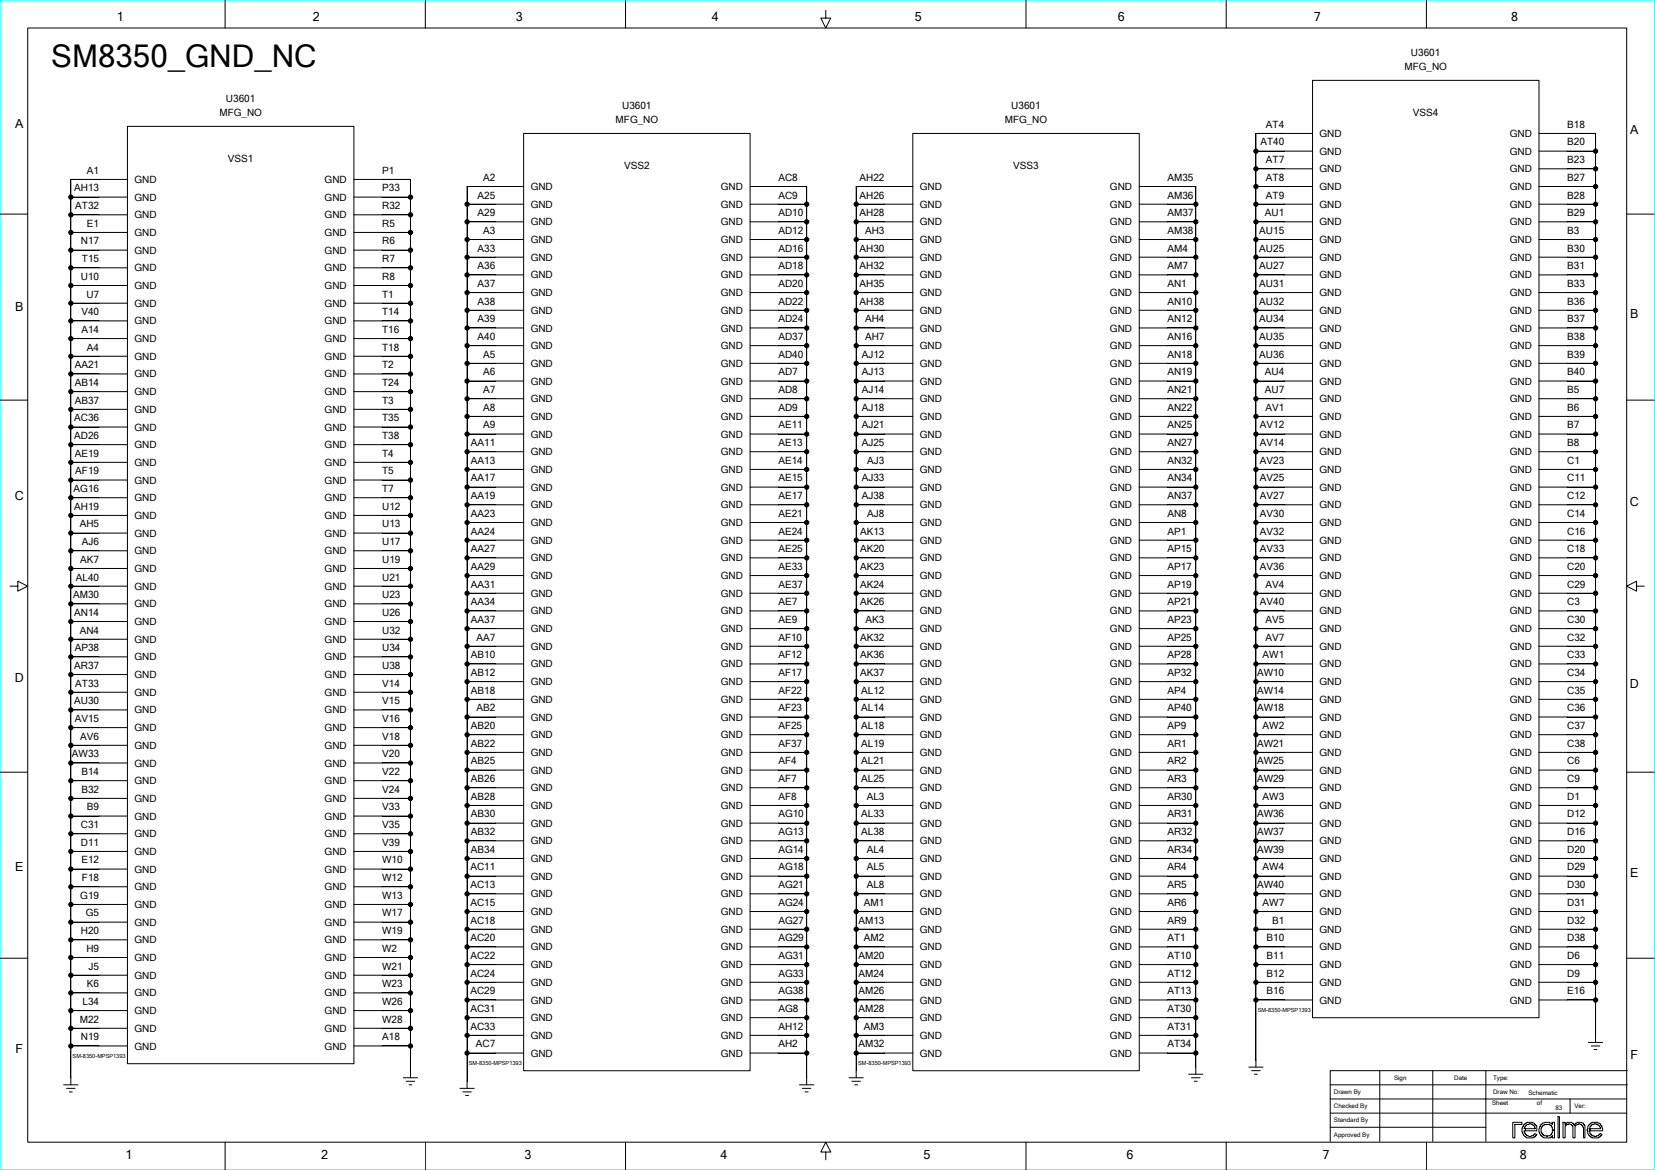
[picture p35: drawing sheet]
<svg xmlns="http://www.w3.org/2000/svg" width="297mm" height="210mm" viewBox="0 0 297 210" stroke-linecap="round" stroke-linejoin="round" font-family="sans-serif">
<defs><g id="words">
<text font-size="5.6" x="9.2" y="12">SM8350_GND_NC</text>
<g font-size="2.2">
<text x="21" y="3.8">1</text>
<text x="56.1" y="3.8">2</text>
<text x="92.6" y="3.8">3</text>
<text x="127.8" y="3.8">4</text>
<text x="164.2" y="3.8">5</text>
<text x="200.6" y="3.8">6</text>
<text x="235.8" y="3.8">7</text>
<text x="271.2" y="3.8">8</text>
<text x="2.7" y="23">A</text>
<text x="292.6" y="24.1">A</text>
<text x="2.7" y="55.9">B</text>
<text x="292.6" y="57">B</text>
<text x="2.6" y="89.8">C</text>
<text x="292.5" y="90.9">C</text>
<text x="2.6" y="122.4">D</text>
<text x="292.5" y="123.5">D</text>
<text x="2.7" y="156.3">E</text>
<text x="292.6" y="157.4">E</text>
<text x="2.8" y="188.9">F</text>
<text x="292.6" y="190.1">F</text>
<text x="22.5" y="208">1</text>
<text x="57.7" y="208">2</text>
<text x="94.1" y="208">3</text>
<text x="129.3" y="208">4</text>
<text x="165.7" y="208">5</text>
<text x="202.2" y="208">6</text>
<text x="237.3" y="208">7</text>
<text x="272.7" y="208">8</text>
</g>
<g font-size="1.8">
<text x="253.2" y="10">U3601</text>
<text x="252" y="12.5">MFG_NO</text>
<text x="39.4" y="20.8">MFG_NO</text>
<text x="40.6" y="18.2">U3601</text>
<text x="110.5" y="22">MFG_NO</text>
<text x="111.7" y="19.5">U3601</text>
<text x="180.3" y="22">MFG_NO</text>
<text x="181.5" y="19.5">U3601</text>
<text x="227.2" y="22.9">AT4</text>
<text x="253.6" y="20.8">VSS4</text>
<text x="281.2" y="22.9">B18</text>
<text x="40.9" y="29">VSS1</text>
<text x="226.2" y="26.1">AT40</text>
<text x="227.2" y="29.3">AT7</text>
<text x="236.8" y="24.6">GND</text>
<text x="236.8" y="27.8">GND</text>
<text x="270.9" y="24.6">GND</text>
<text x="270.9" y="27.8">GND</text>
<text x="281.2" y="29.3">B23</text>
<text x="281.2" y="26.1">B20</text>
<text x="13.3" y="34.4">AH13</text>
<text x="15.6" y="31.2">A1</text>
<text x="24.1" y="32.8">GND</text>
<text x="58.3" y="32.8">GND</text>
<text x="68.6" y="34.4">P33</text>
<text x="68.6" y="31.2">P1</text>
<text x="85.7" y="35.6">A25</text>
<text x="86.7" y="32.5">A2</text>
<text x="95.2" y="34.1">GND</text>
<text x="112" y="30.3">VSS2</text>
<text x="129.4" y="34.1">GND</text>
<text x="139.7" y="35.6">AC9</text>
<text x="139.7" y="32.5">AC8</text>
<text x="154.2" y="35.6">AH26</text>
<text x="154.2" y="32.5">AH22</text>
<text x="165.1" y="34.1">GND</text>
<text x="181.8" y="30.3">VSS3</text>
<text x="199.2" y="34.1">GND</text>
<text x="209.5" y="35.6">AM36</text>
<text x="209.5" y="32.5">AM35</text>
<text x="227.2" y="35.6">AT9</text>
<text x="227.2" y="32.5">AT8</text>
<text x="236.8" y="30.9">GND</text>
<text x="236.8" y="34.1">GND</text>
<text x="270.9" y="30.9">GND</text>
<text x="270.9" y="34.1">GND</text>
<text x="281.2" y="35.6">B28</text>
<text x="281.2" y="32.5">B27</text>
<text x="13.5" y="37.5">AT32</text>
<text x="15.6" y="40.7">E1</text>
<text x="24.1" y="36">GND</text>
<text x="24.1" y="39.2">GND</text>
<text x="58.3" y="36">GND</text>
<text x="58.3" y="39.2">GND</text>
<text x="68.6" y="40.7">R5</text>
<text x="68.6" y="37.5">R32</text>
<text x="85.7" y="38.8">A29</text>
<text x="86.7" y="42">A3</text>
<text x="95.2" y="37.3">GND</text>
<text x="95.2" y="40.5">GND</text>
<text x="129.4" y="37.3">GND</text>
<text x="129.4" y="40.5">GND</text>
<text x="139.7" y="42">AD12</text>
<text x="139.7" y="38.8">AD10</text>
<text x="154.2" y="38.8">AH28</text>
<text x="155.2" y="42">AH3</text>
<text x="165.1" y="37.3">GND</text>
<text x="165.1" y="40.5">GND</text>
<text x="199.2" y="37.3">GND</text>
<text x="199.2" y="40.5">GND</text>
<text x="209.5" y="42">AM38</text>
<text x="209.5" y="38.8">AM37</text>
<text x="226" y="42">AU15</text>
<text x="227" y="38.8">AU1</text>
<text x="236.8" y="37.3">GND</text>
<text x="236.8" y="40.5">GND</text>
<text x="270.9" y="37.3">GND</text>
<text x="270.9" y="40.5">GND</text>
<text x="281.2" y="42">B3</text>
<text x="281.2" y="38.8">B29</text>
<text x="14.5" y="43.9">N17</text>
<text x="14.7" y="47.1">T15</text>
<text x="24.1" y="42.4">GND</text>
<text x="24.1" y="45.5">GND</text>
<text x="58.3" y="42.4">GND</text>
<text x="58.3" y="45.5">GND</text>
<text x="68.6" y="47.1">R7</text>
<text x="68.6" y="43.9">R6</text>
<text x="85.7" y="45.2">A33</text>
<text x="95.2" y="43.6">GND</text>
<text x="95.2" y="46.8">GND</text>
<text x="129.4" y="43.6">GND</text>
<text x="129.4" y="46.8">GND</text>
<text x="139.7" y="45.2">AD16</text>
<text x="154.2" y="45.2">AH30</text>
<text x="165.1" y="43.6">GND</text>
<text x="165.1" y="46.8">GND</text>
<text x="199.2" y="43.6">GND</text>
<text x="199.2" y="46.8">GND</text>
<text x="209.5" y="45.2">AM4</text>
<text x="226" y="45.2">AU25</text>
<text x="236.8" y="43.6">GND</text>
<text x="236.8" y="46.8">GND</text>
<text x="270.9" y="43.6">GND</text>
<text x="270.9" y="46.8">GND</text>
<text x="281.2" y="45.2">B30</text>
<text x="14.5" y="50.2">U10</text>
<text x="15.5" y="53.4">U7</text>
<text x="24.1" y="48.7">GND</text>
<text x="24.1" y="51.9">GND</text>
<text x="58.3" y="48.7">GND</text>
<text x="58.3" y="51.9">GND</text>
<text x="68.6" y="53.4">T1</text>
<text x="68.6" y="50.2">R8</text>
<text x="85.7" y="51.5">A37</text>
<text x="85.7" y="48.3">A36</text>
<text x="95.2" y="50">GND</text>
<text x="95.2" y="53.2">GND</text>
<text x="129.4" y="50">GND</text>
<text x="129.4" y="53.2">GND</text>
<text x="139.7" y="51.5">AD20</text>
<text x="139.7" y="48.3">AD18</text>
<text x="154.2" y="51.5">AH35</text>
<text x="154.2" y="48.3">AH32</text>
<text x="165.1" y="50">GND</text>
<text x="165.1" y="53.2">GND</text>
<text x="199.2" y="50">GND</text>
<text x="199.2" y="53.2">GND</text>
<text x="209.5" y="51.5">AN1</text>
<text x="209.5" y="48.3">AM7</text>
<text x="226" y="51.5">AU31</text>
<text x="226" y="48.3">AU27</text>
<text x="236.8" y="50">GND</text>
<text x="236.8" y="53.2">GND</text>
<text x="270.9" y="50">GND</text>
<text x="270.9" y="53.2">GND</text>
<text x="281.2" y="51.5">B33</text>
<text x="281.2" y="48.3">B31</text>
<text x="14.6" y="59.8">A14</text>
<text x="14.6" y="56.6">V40</text>
<text x="24.1" y="55.1">GND</text>
<text x="24.1" y="58.2">GND</text>
<text x="58.3" y="55.1">GND</text>
<text x="58.3" y="58.2">GND</text>
<text x="68.6" y="59.8">T16</text>
<text x="68.6" y="56.6">T14</text>
<text x="85.7" y="57.9">A39</text>
<text x="85.7" y="54.7">A38</text>
<text x="95.2" y="56.3">GND</text>
<text x="95.2" y="59.5">GND</text>
<text x="129.4" y="56.3">GND</text>
<text x="129.4" y="59.5">GND</text>
<text x="139.7" y="57.9">AD24</text>
<text x="139.7" y="54.7">AD22</text>
<text x="154.2" y="54.7">AH38</text>
<text x="155.2" y="57.9">AH4</text>
<text x="165.1" y="56.3">GND</text>
<text x="165.1" y="59.5">GND</text>
<text x="199.2" y="56.3">GND</text>
<text x="199.2" y="59.5">GND</text>
<text x="209.5" y="57.9">AN12</text>
<text x="209.5" y="54.7">AN10</text>
<text x="226" y="57.9">AU34</text>
<text x="226" y="54.7">AU32</text>
<text x="236.8" y="56.3">GND</text>
<text x="236.8" y="59.5">GND</text>
<text x="270.9" y="56.3">GND</text>
<text x="270.9" y="59.5">GND</text>
<text x="281.2" y="57.9">B37</text>
<text x="281.2" y="54.7">B36</text>
<text x="15.6" y="62.9">A4</text>
<text x="24.1" y="61.4">GND</text>
<text x="24.1" y="64.6">GND</text>
<text x="58.3" y="61.4">GND</text>
<text x="58.3" y="64.6">GND</text>
<text x="68.6" y="62.9">T18</text>
<text x="85.7" y="61">A40</text>
<text x="86.7" y="64.2">A5</text>
<text x="95.2" y="62.7">GND</text>
<text x="95.2" y="65.9">GND</text>
<text x="129.4" y="62.7">GND</text>
<text x="129.4" y="65.9">GND</text>
<text x="139.7" y="64.2">AD40</text>
<text x="139.7" y="61">AD37</text>
<text x="154.6" y="64.2">AJ12</text>
<text x="155.2" y="61">AH7</text>
<text x="165.1" y="62.7">GND</text>
<text x="165.1" y="65.9">GND</text>
<text x="199.2" y="62.7">GND</text>
<text x="199.2" y="65.9">GND</text>
<text x="209.5" y="64.2">AN18</text>
<text x="209.5" y="61">AN16</text>
<text x="226" y="64.2">AU36</text>
<text x="226" y="61">AU35</text>
<text x="236.8" y="62.7">GND</text>
<text x="236.8" y="65.9">GND</text>
<text x="270.9" y="62.7">GND</text>
<text x="270.9" y="65.9">GND</text>
<text x="281.2" y="64.2">B39</text>
<text x="281.2" y="61">B38</text>
<text x="13.4" y="69.3">AB14</text>
<text x="13.4" y="66.1">AA21</text>
<text x="24.1" y="67.8">GND</text>
<text x="24.1" y="70.9">GND</text>
<text x="58.3" y="67.8">GND</text>
<text x="58.3" y="70.9">GND</text>
<text x="68.6" y="69.3">T24</text>
<text x="68.6" y="66.1">T2</text>
<text x="86.7" y="70.6">A7</text>
<text x="86.7" y="67.4">A6</text>
<text x="95.2" y="69">GND</text>
<text x="129.4" y="69">GND</text>
<text x="139.7" y="70.6">AD8</text>
<text x="139.7" y="67.4">AD7</text>
<text x="154.6" y="70.6">AJ14</text>
<text x="154.6" y="67.4">AJ13</text>
<text x="165.1" y="69">GND</text>
<text x="199.2" y="69">GND</text>
<text x="209.5" y="70.6">AN21</text>
<text x="209.5" y="67.4">AN19</text>
<text x="227" y="70.6">AU7</text>
<text x="227" y="67.4">AU4</text>
<text x="236.8" y="69">GND</text>
<text x="270.9" y="69">GND</text>
<text x="281.2" y="70.6">B5</text>
<text x="281.2" y="67.4">B40</text>
<text x="13.3" y="75.6">AC36</text>
<text x="13.4" y="72.5">AB37</text>
<text x="24.1" y="74.1">GND</text>
<text x="24.1" y="77.3">GND</text>
<text x="58.3" y="74.1">GND</text>
<text x="58.3" y="77.3">GND</text>
<text x="68.6" y="75.6">T35</text>
<text x="68.6" y="72.5">T3</text>
<text x="86.7" y="76.9">A9</text>
<text x="86.7" y="73.7">A8</text>
<text x="95.2" y="72.2">GND</text>
<text x="95.2" y="75.4">GND</text>
<text x="129.4" y="72.2">GND</text>
<text x="129.4" y="75.4">GND</text>
<text x="139.7" y="76.9">AE11</text>
<text x="139.7" y="73.7">AD9</text>
<text x="154.6" y="76.9">AJ21</text>
<text x="154.6" y="73.7">AJ18</text>
<text x="165.1" y="72.2">GND</text>
<text x="165.1" y="75.4">GND</text>
<text x="199.2" y="72.2">GND</text>
<text x="199.2" y="75.4">GND</text>
<text x="209.5" y="76.9">AN25</text>
<text x="209.5" y="73.7">AN22</text>
<text x="226.1" y="76.9">AV12</text>
<text x="227.1" y="73.7">AV1</text>
<text x="236.8" y="72.2">GND</text>
<text x="236.8" y="75.4">GND</text>
<text x="270.9" y="72.2">GND</text>
<text x="270.9" y="75.4">GND</text>
<text x="281.2" y="76.9">B7</text>
<text x="281.2" y="73.7">B6</text>
<text x="13.3" y="78.8">AD26</text>
<text x="13.4" y="82">AE19</text>
<text x="24.1" y="80.4">GND</text>
<text x="24.1" y="83.6">GND</text>
<text x="58.3" y="80.4">GND</text>
<text x="58.3" y="83.6">GND</text>
<text x="68.6" y="82">T4</text>
<text x="68.6" y="78.8">T38</text>
<text x="84.5" y="83.2">AA13</text>
<text x="84.5" y="80.1">AA11</text>
<text x="95.2" y="78.5">GND</text>
<text x="95.2" y="81.7">GND</text>
<text x="129.4" y="78.5">GND</text>
<text x="129.4" y="81.7">GND</text>
<text x="139.7" y="83.2">AE14</text>
<text x="139.7" y="80.1">AE13</text>
<text x="154.6" y="80.1">AJ25</text>
<text x="155.6" y="83.2">AJ3</text>
<text x="165.1" y="78.5">GND</text>
<text x="165.1" y="81.7">GND</text>
<text x="199.2" y="78.5">GND</text>
<text x="199.2" y="81.7">GND</text>
<text x="209.5" y="83.2">AN32</text>
<text x="209.5" y="80.1">AN27</text>
<text x="226.1" y="83.2">AV23</text>
<text x="226.1" y="80.1">AV14</text>
<text x="236.8" y="78.5">GND</text>
<text x="236.8" y="81.7">GND</text>
<text x="270.9" y="78.5">GND</text>
<text x="270.9" y="81.7">GND</text>
<text x="281.2" y="83.2">C1</text>
<text x="281.2" y="80.1">B8</text>
<text x="13.2" y="88.3">AG16</text>
<text x="13.5" y="85.1">AF19</text>
<text x="24.1" y="86.8">GND</text>
<text x="24.1" y="90">GND</text>
<text x="58.3" y="86.8">GND</text>
<text x="58.3" y="90">GND</text>
<text x="68.6" y="88.3">T7</text>
<text x="68.6" y="85.1">T5</text>
<text x="84.5" y="89.6">AA19</text>
<text x="84.5" y="86.4">AA17</text>
<text x="95.2" y="84.9">GND</text>
<text x="95.2" y="88.1">GND</text>
<text x="129.4" y="84.9">GND</text>
<text x="129.4" y="88.1">GND</text>
<text x="139.7" y="89.6">AE17</text>
<text x="139.7" y="86.4">AE15</text>
<text x="154.6" y="89.6">AJ38</text>
<text x="154.6" y="86.4">AJ33</text>
<text x="165.1" y="84.9">GND</text>
<text x="165.1" y="88.1">GND</text>
<text x="199.2" y="84.9">GND</text>
<text x="199.2" y="88.1">GND</text>
<text x="209.5" y="89.6">AN37</text>
<text x="209.5" y="86.4">AN34</text>
<text x="226.1" y="89.6">AV27</text>
<text x="226.1" y="86.4">AV25</text>
<text x="236.8" y="84.9">GND</text>
<text x="236.8" y="88.1">GND</text>
<text x="270.9" y="84.9">GND</text>
<text x="270.9" y="88.1">GND</text>
<text x="281.2" y="89.6">C12</text>
<text x="281.2" y="86.4">C11</text>
<text x="13.3" y="91.5">AH19</text>
<text x="14.3" y="94.7">AH5</text>
<text x="24.1" y="93.1">GND</text>
<text x="58.3" y="93.1">GND</text>
<text x="68.6" y="94.7">U13</text>
<text x="68.6" y="91.5">U12</text>
<text x="84.5" y="95.9">AA24</text>
<text x="84.5" y="92.8">AA23</text>
<text x="95.2" y="91.2">GND</text>
<text x="95.2" y="94.4">GND</text>
<text x="129.4" y="91.2">GND</text>
<text x="129.4" y="94.4">GND</text>
<text x="139.7" y="95.9">AE24</text>
<text x="139.7" y="92.8">AE21</text>
<text x="154.3" y="95.9">AK13</text>
<text x="155.6" y="92.8">AJ8</text>
<text x="165.1" y="91.2">GND</text>
<text x="165.1" y="94.4">GND</text>
<text x="199.2" y="91.2">GND</text>
<text x="199.2" y="94.4">GND</text>
<text x="209.5" y="95.9">AP1</text>
<text x="209.5" y="92.8">AN8</text>
<text x="226.1" y="95.9">AV32</text>
<text x="226.1" y="92.8">AV30</text>
<text x="236.8" y="91.2">GND</text>
<text x="236.8" y="94.4">GND</text>
<text x="270.9" y="91.2">GND</text>
<text x="270.9" y="94.4">GND</text>
<text x="281.2" y="95.9">C16</text>
<text x="281.2" y="92.8">C14</text>
<text x="14.4" y="101">AK7</text>
<text x="14.7" y="97.8">AJ6</text>
<text x="24.1" y="96.3">GND</text>
<text x="24.1" y="99.5">GND</text>
<text x="58.3" y="96.3">GND</text>
<text x="58.3" y="99.5">GND</text>
<text x="68.6" y="101">U19</text>
<text x="68.6" y="97.8">U17</text>
<text x="84.5" y="99.1">AA27</text>
<text x="95.2" y="97.6">GND</text>
<text x="95.2" y="100.8">GND</text>
<text x="129.4" y="97.6">GND</text>
<text x="129.4" y="100.8">GND</text>
<text x="139.7" y="99.1">AE25</text>
<text x="154.3" y="99.1">AK20</text>
<text x="165.1" y="97.6">GND</text>
<text x="165.1" y="100.8">GND</text>
<text x="199.2" y="97.6">GND</text>
<text x="199.2" y="100.8">GND</text>
<text x="209.5" y="99.1">AP15</text>
<text x="226.1" y="99.1">AV33</text>
<text x="236.8" y="97.6">GND</text>
<text x="236.8" y="100.8">GND</text>
<text x="270.9" y="97.6">GND</text>
<text x="270.9" y="100.8">GND</text>
<text x="281.2" y="99.1">C18</text>
<text x="13.1" y="107.4">AM30</text>
<text x="13.6" y="104.2">AL40</text>
<text x="24.1" y="102.7">GND</text>
<text x="24.1" y="105.8">GND</text>
<text x="58.3" y="102.7">GND</text>
<text x="58.3" y="105.8">GND</text>
<text x="68.6" y="107.4">U23</text>
<text x="68.6" y="104.2">U21</text>
<text x="84.5" y="105.5">AA31</text>
<text x="84.5" y="102.3">AA29</text>
<text x="95.2" y="103.9">GND</text>
<text x="95.2" y="107.1">GND</text>
<text x="129.4" y="103.9">GND</text>
<text x="129.4" y="107.1">GND</text>
<text x="139.7" y="105.5">AE37</text>
<text x="139.7" y="102.3">AE33</text>
<text x="154.3" y="105.5">AK24</text>
<text x="154.3" y="102.3">AK23</text>
<text x="165.1" y="103.9">GND</text>
<text x="165.1" y="107.1">GND</text>
<text x="199.2" y="103.9">GND</text>
<text x="199.2" y="107.1">GND</text>
<text x="209.5" y="105.5">AP19</text>
<text x="209.5" y="102.3">AP17</text>
<text x="226.1" y="102.3">AV36</text>
<text x="227.1" y="105.5">AV4</text>
<text x="236.8" y="103.9">GND</text>
<text x="236.8" y="107.1">GND</text>
<text x="270.9" y="103.9">GND</text>
<text x="270.9" y="107.1">GND</text>
<text x="281.2" y="105.5">C29</text>
<text x="281.2" y="102.3">C20</text>
<text x="13.3" y="110.5">AN14</text>
<text x="14.3" y="113.7">AN4</text>
<text x="24.1" y="109">GND</text>
<text x="24.1" y="112.2">GND</text>
<text x="58.3" y="109">GND</text>
<text x="58.3" y="112.2">GND</text>
<text x="68.6" y="113.7">U32</text>
<text x="68.6" y="110.5">U26</text>
<text x="84.5" y="111.8">AA37</text>
<text x="84.5" y="108.6">AA34</text>
<text x="95.2" y="110.3">GND</text>
<text x="95.2" y="113.5">GND</text>
<text x="129.4" y="110.3">GND</text>
<text x="129.4" y="113.5">GND</text>
<text x="139.7" y="111.8">AE9</text>
<text x="139.7" y="108.6">AE7</text>
<text x="154.3" y="108.6">AK26</text>
<text x="155.3" y="111.8">AK3</text>
<text x="165.1" y="110.3">GND</text>
<text x="165.1" y="113.5">GND</text>
<text x="199.2" y="110.3">GND</text>
<text x="199.2" y="113.5">GND</text>
<text x="209.5" y="111.8">AP23</text>
<text x="209.5" y="108.6">AP21</text>
<text x="226.1" y="108.6">AV40</text>
<text x="227.1" y="111.8">AV5</text>
<text x="236.8" y="110.3">GND</text>
<text x="236.8" y="113.5">GND</text>
<text x="270.9" y="110.3">GND</text>
<text x="270.9" y="113.5">GND</text>
<text x="281.2" y="111.8">C30</text>
<text x="281.2" y="108.6">C3</text>
<text x="13.4" y="116.9">AP38</text>
<text x="24.1" y="115.4">GND</text>
<text x="24.1" y="118.5">GND</text>
<text x="58.3" y="115.4">GND</text>
<text x="58.3" y="118.5">GND</text>
<text x="68.6" y="116.9">U34</text>
<text x="84.5" y="118.2">AB10</text>
<text x="85.5" y="115">AA7</text>
<text x="95.2" y="116.6">GND</text>
<text x="95.2" y="119.8">GND</text>
<text x="129.4" y="116.6">GND</text>
<text x="129.4" y="119.8">GND</text>
<text x="139.7" y="118.2">AF12</text>
<text x="139.7" y="115">AF10</text>
<text x="154.3" y="118.2">AK36</text>
<text x="154.3" y="115">AK32</text>
<text x="165.1" y="116.6">GND</text>
<text x="165.1" y="119.8">GND</text>
<text x="199.2" y="116.6">GND</text>
<text x="199.2" y="119.8">GND</text>
<text x="209.5" y="118.2">AP28</text>
<text x="209.5" y="115">AP25</text>
<text x="226.6" y="118.2">AW1</text>
<text x="227.1" y="115">AV7</text>
<text x="236.8" y="116.6">GND</text>
<text x="236.8" y="119.8">GND</text>
<text x="270.9" y="116.6">GND</text>
<text x="270.9" y="119.8">GND</text>
<text x="281.2" y="118.2">C33</text>
<text x="281.2" y="115">C32</text>
<text x="13.3" y="120.1">AR37</text>
<text x="13.5" y="123.2">AT33</text>
<text x="24.1" y="121.7">GND</text>
<text x="24.1" y="124.9">GND</text>
<text x="58.3" y="121.7">GND</text>
<text x="58.3" y="124.9">GND</text>
<text x="68.6" y="123.2">V14</text>
<text x="68.6" y="120.1">U38</text>
<text x="84.5" y="124.5">AB18</text>
<text x="84.5" y="121.3">AB12</text>
<text x="95.2" y="123">GND</text>
<text x="129.4" y="123">GND</text>
<text x="139.7" y="124.5">AF22</text>
<text x="139.7" y="121.3">AF17</text>
<text x="154.3" y="121.3">AK37</text>
<text x="154.5" y="124.5">AL12</text>
<text x="165.1" y="123">GND</text>
<text x="199.2" y="123">GND</text>
<text x="209.5" y="124.5">AP4</text>
<text x="209.5" y="121.3">AP32</text>
<text x="225.6" y="124.5">AW14</text>
<text x="225.6" y="121.3">AW10</text>
<text x="236.8" y="123">GND</text>
<text x="270.9" y="123">GND</text>
<text x="281.2" y="124.5">C35</text>
<text x="281.2" y="121.3">C34</text>
<text x="13.3" y="126.4">AU30</text>
<text x="13.4" y="129.6">AV15</text>
<text x="24.1" y="128.1">GND</text>
<text x="24.1" y="131.2">GND</text>
<text x="58.3" y="128.1">GND</text>
<text x="58.3" y="131.2">GND</text>
<text x="68.6" y="129.6">V16</text>
<text x="68.6" y="126.4">V15</text>
<text x="84.5" y="130.9">AB20</text>
<text x="85.5" y="127.7">AB2</text>
<text x="95.2" y="126.2">GND</text>
<text x="95.2" y="129.3">GND</text>
<text x="129.4" y="126.2">GND</text>
<text x="129.4" y="129.3">GND</text>
<text x="139.7" y="130.9">AF25</text>
<text x="139.7" y="127.7">AF23</text>
<text x="154.5" y="130.9">AL18</text>
<text x="154.5" y="127.7">AL14</text>
<text x="165.1" y="126.2">GND</text>
<text x="165.1" y="129.3">GND</text>
<text x="199.2" y="126.2">GND</text>
<text x="199.2" y="129.3">GND</text>
<text x="209.5" y="130.9">AP9</text>
<text x="209.5" y="127.7">AP40</text>
<text x="225.6" y="127.7">AW18</text>
<text x="226.6" y="130.9">AW2</text>
<text x="236.8" y="126.2">GND</text>
<text x="236.8" y="129.3">GND</text>
<text x="270.9" y="126.2">GND</text>
<text x="270.9" y="129.3">GND</text>
<text x="281.2" y="130.9">C37</text>
<text x="281.2" y="127.7">C36</text>
<text x="12.9" y="135.9">AW33</text>
<text x="14.4" y="132.8">AV6</text>
<text x="24.1" y="134.4">GND</text>
<text x="24.1" y="137.6">GND</text>
<text x="58.3" y="134.4">GND</text>
<text x="58.3" y="137.6">GND</text>
<text x="68.6" y="135.9">V20</text>
<text x="68.6" y="132.8">V18</text>
<text x="84.5" y="137.2">AB25</text>
<text x="84.5" y="134">AB22</text>
<text x="95.2" y="132.5">GND</text>
<text x="95.2" y="135.7">GND</text>
<text x="129.4" y="132.5">GND</text>
<text x="129.4" y="135.7">GND</text>
<text x="139.7" y="137.2">AF4</text>
<text x="139.7" y="134">AF37</text>
<text x="154.5" y="137.2">AL21</text>
<text x="154.5" y="134">AL19</text>
<text x="165.1" y="132.5">GND</text>
<text x="165.1" y="135.7">GND</text>
<text x="199.2" y="132.5">GND</text>
<text x="199.2" y="135.7">GND</text>
<text x="209.5" y="137.2">AR2</text>
<text x="209.5" y="134">AR1</text>
<text x="225.6" y="137.2">AW25</text>
<text x="225.6" y="134">AW21</text>
<text x="236.8" y="132.5">GND</text>
<text x="236.8" y="135.7">GND</text>
<text x="270.9" y="132.5">GND</text>
<text x="270.9" y="135.7">GND</text>
<text x="281.2" y="137.2">C6</text>
<text x="281.2" y="134">C38</text>
<text x="14.6" y="142.3">B32</text>
<text x="14.6" y="139.1">B14</text>
<text x="24.1" y="140.8">GND</text>
<text x="24.1" y="143.9">GND</text>
<text x="58.3" y="140.8">GND</text>
<text x="58.3" y="143.9">GND</text>
<text x="68.6" y="142.3">V24</text>
<text x="68.6" y="139.1">V22</text>
<text x="84.5" y="143.6">AB28</text>
<text x="84.5" y="140.4">AB26</text>
<text x="95.2" y="138.9">GND</text>
<text x="95.2" y="142">GND</text>
<text x="129.4" y="138.9">GND</text>
<text x="129.4" y="142">GND</text>
<text x="139.7" y="143.6">AF8</text>
<text x="139.7" y="140.4">AF7</text>
<text x="154.5" y="140.4">AL25</text>
<text x="155.5" y="143.6">AL3</text>
<text x="165.1" y="138.9">GND</text>
<text x="165.1" y="142">GND</text>
<text x="199.2" y="138.9">GND</text>
<text x="199.2" y="142">GND</text>
<text x="209.5" y="143.6">AR30</text>
<text x="209.5" y="140.4">AR3</text>
<text x="225.6" y="140.4">AW29</text>
<text x="226.6" y="143.6">AW3</text>
<text x="236.8" y="138.9">GND</text>
<text x="236.8" y="142">GND</text>
<text x="270.9" y="138.9">GND</text>
<text x="270.9" y="142">GND</text>
<text x="281.2" y="143.6">D1</text>
<text x="281.2" y="140.4">C9</text>
<text x="14.5" y="148.6">C31</text>
<text x="15.6" y="145.5">B9</text>
<text x="24.1" y="147.1">GND</text>
<text x="58.3" y="147.1">GND</text>
<text x="68.6" y="148.6">V35</text>
<text x="68.6" y="145.5">V33</text>
<text x="84.5" y="149.9">AB32</text>
<text x="84.5" y="146.7">AB30</text>
<text x="95.2" y="145.2">GND</text>
<text x="95.2" y="148.4">GND</text>
<text x="129.4" y="145.2">GND</text>
<text x="129.4" y="148.4">GND</text>
<text x="139.7" y="149.9">AG13</text>
<text x="139.7" y="146.7">AG10</text>
<text x="154.5" y="149.9">AL38</text>
<text x="154.5" y="146.7">AL33</text>
<text x="165.1" y="145.2">GND</text>
<text x="165.1" y="148.4">GND</text>
<text x="199.2" y="145.2">GND</text>
<text x="199.2" y="148.4">GND</text>
<text x="209.5" y="149.9">AR32</text>
<text x="209.5" y="146.7">AR31</text>
<text x="225.6" y="149.9">AW37</text>
<text x="225.6" y="146.7">AW36</text>
<text x="236.8" y="145.2">GND</text>
<text x="236.8" y="148.4">GND</text>
<text x="270.9" y="145.2">GND</text>
<text x="270.9" y="148.4">GND</text>
<text x="281.2" y="149.9">D16</text>
<text x="281.2" y="146.7">D12</text>
<text x="14.5" y="151.8">D11</text>
<text x="14.6" y="155">E12</text>
<text x="24.1" y="150.3">GND</text>
<text x="24.1" y="153.5">GND</text>
<text x="58.3" y="150.3">GND</text>
<text x="58.3" y="153.5">GND</text>
<text x="68.6" y="155">W10</text>
<text x="68.6" y="151.8">V39</text>
<text x="84.5" y="153.1">AB34</text>
<text x="95.2" y="151.6">GND</text>
<text x="95.2" y="154.7">GND</text>
<text x="129.4" y="151.6">GND</text>
<text x="129.4" y="154.7">GND</text>
<text x="139.7" y="153.1">AG14</text>
<text x="155.5" y="153.1">AL4</text>
<text x="165.1" y="151.6">GND</text>
<text x="165.1" y="154.7">GND</text>
<text x="199.2" y="151.6">GND</text>
<text x="199.2" y="154.7">GND</text>
<text x="209.5" y="153.1">AR34</text>
<text x="225.6" y="153.1">AW39</text>
<text x="236.8" y="151.6">GND</text>
<text x="236.8" y="154.7">GND</text>
<text x="270.9" y="151.6">GND</text>
<text x="270.9" y="154.7">GND</text>
<text x="281.2" y="153.1">D20</text>
<text x="14.4" y="161.3">G19</text>
<text x="14.7" y="158.1">F18</text>
<text x="24.1" y="156.6">GND</text>
<text x="24.1" y="159.8">GND</text>
<text x="58.3" y="156.6">GND</text>
<text x="58.3" y="159.8">GND</text>
<text x="68.6" y="161.3">W13</text>
<text x="68.6" y="158.1">W12</text>
<text x="84.4" y="159.4">AC13</text>
<text x="84.4" y="156.2">AC11</text>
<text x="95.2" y="157.9">GND</text>
<text x="95.2" y="161.1">GND</text>
<text x="129.4" y="157.9">GND</text>
<text x="129.4" y="161.1">GND</text>
<text x="139.7" y="159.4">AG21</text>
<text x="139.7" y="156.2">AG18</text>
<text x="155.5" y="159.4">AL8</text>
<text x="155.5" y="156.2">AL5</text>
<text x="165.1" y="157.9">GND</text>
<text x="165.1" y="161.1">GND</text>
<text x="199.2" y="157.9">GND</text>
<text x="199.2" y="161.1">GND</text>
<text x="209.5" y="159.4">AR5</text>
<text x="209.5" y="156.2">AR4</text>
<text x="225.6" y="159.4">AW40</text>
<text x="226.6" y="156.2">AW4</text>
<text x="236.8" y="157.9">GND</text>
<text x="236.8" y="161.1">GND</text>
<text x="270.9" y="157.9">GND</text>
<text x="270.9" y="161.1">GND</text>
<text x="281.2" y="159.4">D30</text>
<text x="281.2" y="156.2">D29</text>
<text x="14.5" y="167.7">H20</text>
<text x="15.4" y="164.5">G5</text>
<text x="24.1" y="163">GND</text>
<text x="24.1" y="166.1">GND</text>
<text x="58.3" y="163">GND</text>
<text x="58.3" y="166.1">GND</text>
<text x="68.6" y="167.7">W19</text>
<text x="68.6" y="164.5">W17</text>
<text x="84.4" y="165.8">AC18</text>
<text x="84.4" y="162.6">AC15</text>
<text x="95.2" y="164.2">GND</text>
<text x="95.2" y="167.4">GND</text>
<text x="129.4" y="164.2">GND</text>
<text x="129.4" y="167.4">GND</text>
<text x="139.7" y="165.8">AG27</text>
<text x="139.7" y="162.6">AG24</text>
<text x="154" y="165.8">AM13</text>
<text x="155" y="162.6">AM1</text>
<text x="165.1" y="164.2">GND</text>
<text x="165.1" y="167.4">GND</text>
<text x="199.2" y="164.2">GND</text>
<text x="199.2" y="167.4">GND</text>
<text x="209.5" y="165.8">AR9</text>
<text x="209.5" y="162.6">AR6</text>
<text x="226.6" y="162.6">AW7</text>
<text x="228.3" y="165.8">B1</text>
<text x="236.8" y="164.2">GND</text>
<text x="236.8" y="167.4">GND</text>
<text x="270.9" y="164.2">GND</text>
<text x="270.9" y="167.4">GND</text>
<text x="281.2" y="165.8">D32</text>
<text x="281.2" y="162.6">D31</text>
<text x="15.5" y="170.8">H9</text>
<text x="24.1" y="169.3">GND</text>
<text x="24.1" y="172.5">GND</text>
<text x="58.3" y="169.3">GND</text>
<text x="58.3" y="172.5">GND</text>
<text x="68.6" y="170.8">W2</text>
<text x="84.4" y="172.1">AC22</text>
<text x="84.4" y="168.9">AC20</text>
<text x="95.2" y="170.6">GND</text>
<text x="95.2" y="173.8">GND</text>
<text x="129.4" y="170.6">GND</text>
<text x="129.4" y="173.8">GND</text>
<text x="139.7" y="172.1">AG31</text>
<text x="139.7" y="168.9">AG29</text>
<text x="154" y="172.1">AM20</text>
<text x="155" y="168.9">AM2</text>
<text x="165.1" y="170.6">GND</text>
<text x="165.1" y="173.8">GND</text>
<text x="199.2" y="170.6">GND</text>
<text x="199.2" y="173.8">GND</text>
<text x="209.5" y="172.1">AT10</text>
<text x="209.5" y="168.9">AT1</text>
<text x="227.3" y="172.1">B11</text>
<text x="227.3" y="168.9">B10</text>
<text x="236.8" y="170.6">GND</text>
<text x="236.8" y="173.8">GND</text>
<text x="270.9" y="170.6">GND</text>
<text x="270.9" y="173.8">GND</text>
<text x="281.2" y="172.1">D6</text>
<text x="281.2" y="168.9">D38</text>
<text x="15.6" y="177.2">K6</text>
<text x="15.9" y="174">J5</text>
<text x="24.1" y="175.7">GND</text>
<text x="24.1" y="178.8">GND</text>
<text x="58.3" y="175.7">GND</text>
<text x="58.3" y="178.8">GND</text>
<text x="68.6" y="177.2">W23</text>
<text x="68.6" y="174">W21</text>
<text x="84.4" y="178.5">AC29</text>
<text x="84.4" y="175.3">AC24</text>
<text x="95.2" y="176.9">GND</text>
<text x="129.4" y="176.9">GND</text>
<text x="139.7" y="178.5">AG38</text>
<text x="139.7" y="175.3">AG33</text>
<text x="154" y="178.5">AM26</text>
<text x="154" y="175.3">AM24</text>
<text x="165.1" y="176.9">GND</text>
<text x="199.2" y="176.9">GND</text>
<text x="209.5" y="178.5">AT13</text>
<text x="209.5" y="175.3">AT12</text>
<text x="227.3" y="178.5">B16</text>
<text x="227.3" y="175.3">B12</text>
<text x="236.8" y="176.9">GND</text>
<text x="270.9" y="176.9">GND</text>
<text x="281.2" y="178.5">E16</text>
<text x="281.2" y="175.3">D9</text>
<text x="14.3" y="183.5">M22</text>
<text x="14.8" y="180.4">L34</text>
<text x="24.1" y="182">GND</text>
<text x="24.1" y="185.2">GND</text>
<text x="58.3" y="182">GND</text>
<text x="58.3" y="185.2">GND</text>
<text x="68.6" y="183.5">W28</text>
<text x="68.6" y="180.4">W26</text>
<text x="84.4" y="184.8">AC33</text>
<text x="84.4" y="181.6">AC31</text>
<text x="95.2" y="180.1">GND</text>
<text x="95.2" y="183.3">GND</text>
<text x="129.4" y="180.1">GND</text>
<text x="129.4" y="183.3">GND</text>
<text x="139.7" y="184.8">AH12</text>
<text x="139.7" y="181.6">AG8</text>
<text x="154" y="181.6">AM28</text>
<text x="155" y="184.8">AM3</text>
<text x="165.1" y="180.1">GND</text>
<text x="165.1" y="183.3">GND</text>
<text x="199.2" y="180.1">GND</text>
<text x="199.2" y="183.3">GND</text>
<text x="209.5" y="184.8">AT31</text>
<text x="209.5" y="181.6">AT30</text>
<text x="236.8" y="180.1">GND</text>
<text x="270.9" y="180.1">GND</text>
<text x="14.5" y="186.7">N19</text>
<text x="24.1" y="188.4">GND</text>
<text x="58.3" y="188.4">GND</text>
<text x="68.6" y="186.7">A18</text>
<text x="85.4" y="188">AC7</text>
<text x="95.2" y="186.5">GND</text>
<text x="95.2" y="189.6">GND</text>
<text x="129.4" y="186.5">GND</text>
<text x="129.4" y="189.6">GND</text>
<text x="139.7" y="188">AH2</text>
<text x="154" y="188">AM32</text>
<text x="165.1" y="186.5">GND</text>
<text x="165.1" y="189.6">GND</text>
<text x="199.2" y="186.5">GND</text>
<text x="199.2" y="189.6">GND</text>
<text x="209.5" y="188">AT34</text>
</g>
<g font-size="1.1">
<text x="239.4" y="196.4">Drawn By</text>
<text x="250.2" y="193.8">Sign</text>
<text x="261" y="193.8">Date</text>
<text x="267.9" y="193.8">Type:</text>
<text x="267.9" y="196.4">Draw No:</text>
<text x="274.3" y="196.5">Schematic</text>
<text x="239.4" y="198.9">Checked By</text>
<text x="239.4" y="201.5">Standard By</text>
<text x="267.8" y="198.4">Sheet</text>
<text x="275.8" y="198.4">of</text>
<text x="279.1" y="199.3">83</text>
<text x="282.6" y="198.9">Ver:</text>
<text x="239.4" y="204">Approved By</text>
</g>
<g font-size="1">
<text x="225.7" y="181.6">SM-8350-MPSP1393</text>
<text x="13" y="189.8">SM-8350-MPSP1393</text>
<text x="84.1" y="191.1">SM-8350-MPSP1393</text>
<text x="154" y="191.1">SM-8350-MPSP1393</text>
</g>
</g></defs>
<path d="M0 0h296.9v210h-296.9z" fill="none" stroke="#0ff" stroke-width=".18"/>
<g fill="none" stroke="#000" stroke-width=".18">
<path d="M5 5h286.9v200h-286.9zM40.4 .1v4.9M76.3 .1v4.9M112.3 .1v4.9M148.2 1.9v1.3h.9l-.9 1.8-.9-1.8h.9M184.1 .1v4.9M220 .1v4.9M235.5 14.4h40.7v168.3h-40.7zM256 .1v4.9M0 38.4h5M12.7 38.6h10.2M12.7 35.4h10.2"/>
<path d="M22.9 22.7h40.6v168.2h-40.6zM22.9 32.2h-10.2v162.5M63.5 32.2h10.2v161.2M63.5 38.6h10.2M63.5 35.4h10.2M83.8 39.8h10.2M83.8 36.7h10.2M94 24h40.6v168.2h-40.6zM94 33.5h-10.2v161.8M134.6 33.5h10.2v161.2M134.6 39.8h10.2M134.6 36.7h10.2"/>
<path d="M153.6 39.8h10.2M153.6 36.7h10.2M163.8 24h40.6v168.2h-40.6zM163.8 33.5h-10.2v159.9M204.4 33.5h10.2v159.3M204.4 39.8h10.2M204.4 36.7h10.2M225.4 33.5h10.2M225.4 39.8h10.2M225.4 36.7h10.2M225.4 24h10.2M225.4 30.3h10.2"/>
<path d="M225.4 27.1h10.2M225.4 24v167.5M276.2 33.5h10.1M276.2 39.8h10.1M276.2 36.7h10.1M276.2 24h10.1v163.1M276.2 30.3h10.1M276.2 27.1h10.1M291.9 38.4h5M12.7 57.6h10.2M12.7 54.4h10.2M12.7 51.2h10.2"/>
<path d="M12.7 48.1h10.2M12.7 44.9h10.2M12.7 41.7h10.2M63.5 57.6h10.2M63.5 54.4h10.2M63.5 51.2h10.2M63.5 48.1h10.2M63.5 44.9h10.2M63.5 41.7h10.2M83.8 58.9h10.2M83.8 55.7h10.2M83.8 52.5h10.2"/>
<path d="M83.8 49.3h10.2M83.8 46.2h10.2M83.8 43h10.2M134.6 58.9h10.2M134.6 55.7h10.2M134.6 52.5h10.2M134.6 49.3h10.2M134.6 46.2h10.2M134.6 43h10.2M153.6 58.9h10.2M153.6 55.7h10.2M153.6 52.5h10.2"/>
<path d="M153.6 49.3h10.2M153.6 46.2h10.2M153.6 43h10.2M204.4 58.9h10.2M204.4 55.7h10.2M204.4 52.5h10.2M204.4 49.3h10.2M204.4 46.2h10.2M204.4 43h10.2M225.4 58.9h10.2M225.4 55.7h10.2M225.4 52.5h10.2"/>
<path d="M225.4 49.3h10.2M225.4 46.2h10.2M225.4 43h10.2M276.2 58.9h10.1M276.2 55.7h10.1M276.2 52.5h10.1M276.2 49.3h10.1M276.2 46.2h10.1M276.2 43h10.1M0 71.8h5M12.7 79.8h10.2M12.7 76.6h10.2"/>
<path d="M12.7 73.5h10.2M12.7 70.3h10.2M12.7 67.1h10.2M12.7 63.9h10.2M12.7 60.8h10.2M63.5 79.8h10.2M63.5 76.6h10.2M63.5 73.5h10.2M63.5 70.3h10.2M63.5 67.1h10.2M63.5 63.9h10.2M63.5 60.8h10.2"/>
<path d="M83.8 77.9h10.2M83.8 74.7h10.2M83.8 71.6h10.2M83.8 68.4h10.2M83.8 65.2h10.2M83.8 62h10.2M134.6 74.7h10.2M134.6 71.6h10.2M134.6 68.4h10.2M134.6 65.2h10.2M134.6 62h10.2M144.8 77.9h-10.2"/>
<path d="M153.6 77.9h10.2M153.6 74.7h10.2M153.6 71.6h10.2M153.6 68.4h10.2M153.6 65.2h10.2M153.6 62h10.2M204.4 74.7h10.2M204.4 71.6h10.2M204.4 68.4h10.2M204.4 65.2h10.2M204.4 62h10.2M214.6 77.9h-10.2"/>
<path d="M225.4 77.9h10.2M225.4 74.7h10.2M225.4 71.6h10.2M225.4 68.4h10.2M225.4 65.2h10.2M225.4 62h10.2M276.2 74.7h10.1M276.2 71.6h10.1M276.2 68.4h10.1M276.2 65.2h10.1M276.2 62h10.1M286.3 77.9h-10.1"/>
<path d="M291.9 71.8h5M12.7 98.9h10.2M12.7 95.7h10.2M12.7 92.5h10.2M12.7 89.3h10.2M12.7 86.2h10.2M12.7 83h10.2M63.5 98.9h10.2M63.5 95.7h10.2M63.5 92.5h10.2M63.5 89.3h10.2M63.5 86.2h10.2"/>
<path d="M63.5 83h10.2M83.8 97h10.2M83.8 93.8h10.2M83.8 90.6h10.2M83.8 87.4h10.2M83.8 84.3h10.2M83.8 81.1h10.2M144.8 97h-10.2M144.8 93.8h-10.2M144.8 90.6h-10.2M144.8 87.4h-10.2M144.8 84.3h-10.2"/>
<path d="M144.8 81.1h-10.2M153.6 97h10.2M153.6 93.8h10.2M153.6 90.6h10.2M153.6 87.4h10.2M153.6 84.3h10.2M153.6 81.1h10.2M214.6 97h-10.2M214.6 93.8h-10.2M214.6 90.6h-10.2M214.6 87.4h-10.2M214.6 84.3h-10.2"/>
<path d="M214.6 81.1h-10.2M225.4 97h10.2M225.4 93.8h10.2M225.4 90.6h10.2M225.4 87.4h10.2M225.4 84.3h10.2M225.4 81.1h10.2M286.3 97h-10.1M286.3 93.8h-10.1M286.3 90.6h-10.1M286.3 87.4h-10.1M286.3 84.3h-10.1"/>
<path d="M286.3 81.1h-10.1M1.8 105.2h1.4v-.9l1.8 .9-1.8 .9v-.9M12.7 117.9h10.2M12.7 114.7h10.2M12.7 111.6h10.2M12.7 108.4h10.2M12.7 105.2h10.2M12.7 102h10.2M63.5 117.9h10.2M63.5 114.7h10.2M63.5 111.6h10.2M63.5 108.4h10.2"/>
<path d="M63.5 105.2h10.2M63.5 102h10.2M83.8 119.2h10.2M83.8 116h10.2M83.8 112.8h10.2M83.8 109.7h10.2M83.8 106.5h10.2M83.8 103.3h10.2M83.8 100.1h10.2M134.6 109.7h10.2M144.8 119.2h-10.2M144.8 116h-10.2"/>
<path d="M144.8 112.8h-10.2M144.8 106.5h-10.2M144.8 103.3h-10.2M144.8 100.1h-10.2M153.6 119.2h10.2M153.6 116h10.2M153.6 112.8h10.2M153.6 109.7h10.2M153.6 106.5h10.2M153.6 103.3h10.2M153.6 100.1h10.2M204.4 109.7h10.2"/>
<path d="M214.6 119.2h-10.2M214.6 116h-10.2M214.6 112.8h-10.2M214.6 106.5h-10.2M214.6 103.3h-10.2M214.6 100.1h-10.2M225.4 119.2h10.2M225.4 116h10.2M225.4 112.8h10.2M225.4 109.7h10.2M225.4 106.5h10.2M225.4 103.3h10.2"/>
<path d="M225.4 100.1h10.2M286.3 119.2h-10.1M286.3 116h-10.1M286.3 112.8h-10.1M286.3 109.7h-10.1M286.3 106.5h-10.1M286.3 103.3h-10.1M286.3 100.1h-10.1M293.7 105.2v-.9l-1.8 .9 1.8 .9v-.9h1.4M0 138.6h5M12.7 136.9h10.2M12.7 133.8h10.2"/>
<path d="M12.7 130.6h10.2M12.7 127.4h10.2M12.7 124.2h10.2M12.7 121.1h10.2M63.5 136.9h10.2M63.5 133.8h10.2M63.5 130.6h10.2M63.5 127.4h10.2M63.5 124.2h10.2M63.5 121.1h10.2M83.8 138.2h10.2M83.8 135h10.2"/>
<path d="M83.8 131.9h10.2M83.8 128.7h10.2M83.8 125.5h10.2M83.8 122.3h10.2M134.6 138.2h10.2M134.6 135h10.2M134.6 131.9h10.2M134.6 128.7h10.2M134.6 125.5h10.2M134.6 122.3h10.2M153.6 138.2h10.2M153.6 135h10.2"/>
<path d="M153.6 131.9h10.2M153.6 128.7h10.2M153.6 125.5h10.2M153.6 122.3h10.2M204.4 138.2h10.2M204.4 135h10.2M204.4 131.9h10.2M204.4 128.7h10.2M204.4 125.5h10.2M204.4 122.3h10.2M225.4 138.2h10.2M225.4 135h10.2"/>
<path d="M225.4 131.9h10.2M225.4 128.7h10.2M225.4 125.5h10.2M225.4 122.3h10.2M276.2 138.2h10.1M276.2 135h10.1M276.2 131.9h10.1M276.2 128.7h10.1M276.2 125.5h10.1M276.2 122.3h10.1M291.9 138.6h5M12.7 159.2h10.2"/>
<path d="M12.7 156h10.2M12.7 152.8h10.2M12.7 149.6h10.2M12.7 146.5h10.2M12.7 143.3h10.2M12.7 140.1h10.2M63.5 159.2h10.2M63.5 156h10.2M63.5 152.8h10.2M63.5 149.6h10.2M63.5 146.5h10.2M63.5 143.3h10.2"/>
<path d="M63.5 140.1h10.2M83.8 157.3h10.2M83.8 154.1h10.2M83.8 150.9h10.2M83.8 147.7h10.2M83.8 144.6h10.2M83.8 141.4h10.2M134.6 157.3h10.2M134.6 154.1h10.2M134.6 150.9h10.2M134.6 147.7h10.2M134.6 144.6h10.2"/>
<path d="M134.6 141.4h10.2M153.6 157.3h10.2M153.6 154.1h10.2M153.6 150.9h10.2M153.6 147.7h10.2M153.6 144.6h10.2M153.6 141.4h10.2M204.4 157.3h10.2M204.4 154.1h10.2M204.4 150.9h10.2M204.4 147.7h10.2M204.4 144.6h10.2"/>
<path d="M204.4 141.4h10.2M225.4 157.3h10.2M225.4 154.1h10.2M225.4 150.9h10.2M225.4 147.7h10.2M225.4 144.6h10.2M225.4 141.4h10.2M276.2 157.3h10.1M276.2 154.1h10.1M276.2 150.9h10.1M276.2 147.7h10.1M276.2 144.6h10.1"/>
<path d="M276.2 141.4h10.1M0 172h5M12.7 178.2h10.2M12.7 175h10.2M12.7 171.9h10.2M12.7 168.7h10.2M12.7 165.5h10.2M12.7 162.3h10.2M63.5 178.2h10.2M63.5 175h10.2M63.5 171.9h10.2M63.5 168.7h10.2"/>
<path d="M63.5 165.5h10.2M63.5 162.3h10.2M83.8 179.5h10.2M83.8 176.3h10.2M83.8 173.1h10.2M83.8 170h10.2M83.8 166.8h10.2M83.8 163.6h10.2M83.8 160.4h10.2M134.6 179.5h10.2M134.6 176.3h10.2M134.6 173.1h10.2"/>
<path d="M134.6 170h10.2M134.6 166.8h10.2M134.6 163.6h10.2M134.6 160.4h10.2M153.6 179.5h10.2M153.6 176.3h10.2M153.6 173.1h10.2M153.6 170h10.2M153.6 166.8h10.2M153.6 163.6h10.2M153.6 160.4h10.2M204.4 179.5h10.2"/>
<path d="M204.4 176.3h10.2M204.4 173.1h10.2M204.4 170h10.2M204.4 166.8h10.2M204.4 163.6h10.2M204.4 160.4h10.2M225.4 179.5h10.2M225.4 176.3h10.2M225.4 173.1h10.2M225.4 170h10.2M225.4 166.8h10.2M225.4 163.6h10.2"/>
<path d="M225.4 160.4h10.2M276.2 179.5h10.1M276.2 176.3h10.1M276.2 173.1h10.1M276.2 170h10.1M276.2 166.8h10.1M276.2 163.6h10.1M276.2 160.4h10.1M291.9 172h5M11.4 194.7h2.6M11.9 195.3h1.6M12.4 196h.6"/>
<path d="M12.7 187.7h10.2M12.7 184.6h10.2M12.7 181.4h10.2M63.5 187.7h10.2M63.5 184.6h10.2M63.5 181.4h10.2M72.4 193.4h2.5M72.9 194.1h1.5M73.4 194.7h.5M82.5 195.3h2.6M83 196h1.6M83.6 196.6h.5"/>
<path d="M83.8 189h10.2M83.8 185.8h10.2M83.8 182.7h10.2M134.6 189h10.2M134.6 185.8h10.2M134.6 182.7h10.2M143.5 194.7h2.5M144 195.3h1.5M144.5 196h.5M152.4 193.4h2.5M152.9 194.1h1.5M153.4 194.7h.5"/>
<path d="M153.6 189h10.2M153.6 185.8h10.2M153.6 182.7h10.2M204.4 189h10.2M204.4 185.8h10.2M204.4 182.7h10.2M213.3 192.8h2.6M213.8 193.4h1.5M214.3 194.1h.5M224.1 191.5h2.6M224.6 192.2h1.5M225.1 192.8h.5"/>
<path d="M238.7 194.7h53.3M238.7 199.8h53.2M238.7 197.3h53.2M247.6 192.2v12.7M257.1 192.2v12.7M266.6 192.2v12.7M281.8 197.2v2.6M285.1 187.1h2.5M285.6 187.7h1.5M286.1 188.4h.5M292 192.2h-53.3v12.7M40.4 205v5"/>
<path d="M76.3 205v5M112.3 205v5M148.2 206.8h.9l-.9-1.8-.9 1.8h.9v1.4M184.1 205v5M220 205v5M238.7 202.3h27.9M256 205v5M271.5 201.4h1.6v.4h-1.2v2.4h-.4zM273.6 201.7a1.41 1.41 0 0 1 2.2 .5v.8h-2v-.4h1.7l-.1-.3a.66 .66 0 0 0-.6-.5v-.1l-.8 .1-.1 .3-.3 .1-.1 .4h.3v.4h-.3l.1 .3a1.05 1.05 0 0 0 1.4 .6l.4-.3v-.1l.4 .1a1.48 1.48 0 0 1-2.3 .3l-.2-.4v-.3h-.2a2.07 2.07 0 0 1 .5-1.5zM276.6 201.8a1.47 1.47 0 0 1 1.6-.2h.3l.1 .2v-.4h.4v1.4h-.4v-.2a.95 .95 0 0 0-1.3-.8h-.1v.2a.45 .45 0 0 0-.5 .5h-.1a1.28 1.28 0 0 0 .6 1.4h.4v.1l.2-.1a.48 .48 0 0 0 .7-.6h.1v-.5h.4v1.4h-.4v-.3v.1a1.57 1.57 0 0 1-2.3-.5l-.1-.4a.83 .83 0 0 1 .2-.9zM279.6 200.4h.3v3.8h-.3zM280.5 201.4h.4v.4l.1-.2 .4-.2a1.08 1.08 0 0 1 1.1 .6l.3-.4h.2v-.2a1 1 0 0 1 1.4 .9v1.9h-.2v-1.9h-.2a.45 .45 0 0 0-.5-.5v-.1h-.2v.1a.51 .51 0 0 0-.7 .7v1.7h-.3v-1.9a.45 .45 0 0 0-.5-.5l-.2-.1-.2 .1a.48 .48 0 0 0-.5 .7v1.7h-.4z"/>
<path d="M285.1 202h.1l.1-.3a1.91 1.91 0 0 1 1.9 0v.3l.3 .1v.4h.1v.5h-2.3v-.4h1.9v-.3h-.1a.66 .66 0 0 0-.6-.5v-.1h-.4v.1h-.4l-.1 .3-.3 .1v.4h-.1h.1v.4h-.1l.1 .3a1.05 1.05 0 0 0 1.4 .6h.1l.3-.4 .4 .1a1.34 1.34 0 0 1-1.5 .6h-.3v-.1l-.4-.1a1.89 1.89 0 0 1-.4-1.7z"/>
<circle cx="12.7" cy="38.6" r=".39"/>
<circle cx="12.7" cy="35.4" r=".39"/>
<circle cx="73.7" cy="38.6" r=".39"/>
<circle cx="73.7" cy="35.4" r=".39"/>
<circle cx="83.8" cy="36.7" r=".39"/>
<circle cx="83.8" cy="39.8" r=".39"/>
<circle cx="144.8" cy="36.7" r=".39"/>
<circle cx="144.8" cy="39.8" r=".39"/>
<circle cx="153.7" cy="39.8" r=".39"/>
<circle cx="153.7" cy="36.7" r=".39"/>
<circle cx="214.6" cy="36.7" r=".39"/>
<circle cx="214.6" cy="39.8" r=".39"/>
<circle cx="225.4" cy="36.7" r=".39"/>
<circle cx="225.4" cy="30.3" r=".39"/>
<circle cx="225.4" cy="33.5" r=".39"/>
<circle cx="225.4" cy="39.8" r=".39"/>
<circle cx="225.4" cy="27.1" r=".39"/>
<circle cx="286.3" cy="39.8" r=".39"/>
<circle cx="286.3" cy="27.1" r=".39"/>
<circle cx="286.3" cy="33.5" r=".39"/>
<circle cx="286.3" cy="36.7" r=".39"/>
<circle cx="286.3" cy="30.3" r=".39"/>
<circle cx="12.7" cy="57.6" r=".39"/>
<circle cx="12.7" cy="54.4" r=".39"/>
<circle cx="12.7" cy="48.1" r=".39"/>
<circle cx="12.7" cy="51.2" r=".39"/>
<circle cx="12.7" cy="41.7" r=".39"/>
<circle cx="12.7" cy="44.9" r=".39"/>
<circle cx="73.7" cy="54.4" r=".39"/>
<circle cx="73.7" cy="41.7" r=".39"/>
<circle cx="73.7" cy="57.6" r=".39"/>
<circle cx="73.7" cy="48.1" r=".39"/>
<circle cx="73.7" cy="44.9" r=".39"/>
<circle cx="73.7" cy="51.2" r=".39"/>
<circle cx="83.8" cy="43" r=".39"/>
<circle cx="83.8" cy="52.5" r=".39"/>
<circle cx="83.8" cy="58.9" r=".39"/>
<circle cx="83.8" cy="55.7" r=".39"/>
<circle cx="83.8" cy="46.2" r=".39"/>
<circle cx="83.8" cy="49.3" r=".39"/>
<circle cx="144.8" cy="58.9" r=".39"/>
<circle cx="144.8" cy="52.5" r=".39"/>
<circle cx="144.8" cy="43" r=".39"/>
<circle cx="144.8" cy="55.7" r=".39"/>
<circle cx="144.8" cy="49.3" r=".39"/>
<circle cx="144.8" cy="46.2" r=".39"/>
<circle cx="153.7" cy="52.5" r=".39"/>
<circle cx="153.7" cy="58.9" r=".39"/>
<circle cx="153.7" cy="55.7" r=".39"/>
<circle cx="153.7" cy="46.2" r=".39"/>
<circle cx="153.7" cy="43" r=".39"/>
<circle cx="153.7" cy="49.3" r=".39"/>
<circle cx="214.6" cy="58.9" r=".39"/>
<circle cx="214.6" cy="52.5" r=".39"/>
<circle cx="214.6" cy="43" r=".39"/>
<circle cx="214.6" cy="55.7" r=".39"/>
<circle cx="214.6" cy="49.3" r=".39"/>
<circle cx="214.6" cy="46.2" r=".39"/>
<circle cx="225.4" cy="52.5" r=".39"/>
<circle cx="225.4" cy="58.9" r=".39"/>
<circle cx="225.4" cy="55.7" r=".39"/>
<circle cx="225.4" cy="43" r=".39"/>
<circle cx="225.4" cy="49.3" r=".39"/>
<circle cx="225.4" cy="46.2" r=".39"/>
<circle cx="286.3" cy="43" r=".39"/>
<circle cx="286.3" cy="55.7" r=".39"/>
<circle cx="286.3" cy="49.3" r=".39"/>
<circle cx="286.3" cy="46.2" r=".39"/>
<circle cx="286.3" cy="58.9" r=".39"/>
<circle cx="286.3" cy="52.5" r=".39"/>
<circle cx="12.7" cy="60.8" r=".39"/>
<circle cx="12.7" cy="63.9" r=".39"/>
<circle cx="12.7" cy="73.5" r=".39"/>
<circle cx="12.7" cy="70.3" r=".39"/>
<circle cx="12.7" cy="67.1" r=".39"/>
<circle cx="12.7" cy="76.6" r=".39"/>
<circle cx="12.7" cy="79.8" r=".39"/>
<circle cx="73.7" cy="79.8" r=".39"/>
<circle cx="73.7" cy="60.8" r=".39"/>
<circle cx="73.7" cy="76.6" r=".39"/>
<circle cx="73.7" cy="63.9" r=".39"/>
<circle cx="73.7" cy="70.3" r=".39"/>
<circle cx="73.7" cy="67.1" r=".39"/>
<circle cx="73.7" cy="73.5" r=".39"/>
<circle cx="83.8" cy="71.6" r=".39"/>
<circle cx="83.8" cy="74.7" r=".39"/>
<circle cx="83.8" cy="68.4" r=".39"/>
<circle cx="83.8" cy="65.2" r=".39"/>
<circle cx="83.8" cy="62" r=".39"/>
<circle cx="83.8" cy="77.9" r=".39"/>
<circle cx="144.8" cy="77.9" r=".39"/>
<circle cx="144.8" cy="68.4" r=".39"/>
<circle cx="144.8" cy="62" r=".39"/>
<circle cx="144.8" cy="65.2" r=".39"/>
<circle cx="144.8" cy="74.7" r=".39"/>
<circle cx="144.8" cy="71.6" r=".39"/>
<circle cx="153.7" cy="71.6" r=".39"/>
<circle cx="153.7" cy="74.7" r=".39"/>
<circle cx="153.7" cy="68.4" r=".39"/>
<circle cx="153.7" cy="77.9" r=".39"/>
<circle cx="153.7" cy="65.2" r=".39"/>
<circle cx="153.7" cy="62" r=".39"/>
<circle cx="214.6" cy="62" r=".39"/>
<circle cx="214.6" cy="71.6" r=".39"/>
<circle cx="214.6" cy="77.9" r=".39"/>
<circle cx="214.6" cy="74.7" r=".39"/>
<circle cx="214.6" cy="68.4" r=".39"/>
<circle cx="214.6" cy="65.2" r=".39"/>
<circle cx="225.4" cy="62" r=".39"/>
<circle cx="225.4" cy="77.9" r=".39"/>
<circle cx="225.4" cy="74.7" r=".39"/>
<circle cx="225.4" cy="71.6" r=".39"/>
<circle cx="225.4" cy="68.4" r=".39"/>
<circle cx="225.4" cy="65.2" r=".39"/>
<circle cx="286.3" cy="62" r=".39"/>
<circle cx="286.3" cy="71.6" r=".39"/>
<circle cx="286.3" cy="68.4" r=".39"/>
<circle cx="286.3" cy="77.9" r=".39"/>
<circle cx="286.3" cy="74.7" r=".39"/>
<circle cx="286.3" cy="65.2" r=".39"/>
<circle cx="12.7" cy="92.5" r=".39"/>
<circle cx="12.7" cy="98.9" r=".39"/>
<circle cx="12.7" cy="95.7" r=".39"/>
<circle cx="12.7" cy="89.3" r=".39"/>
<circle cx="12.7" cy="86.2" r=".39"/>
<circle cx="12.7" cy="83" r=".39"/>
<circle cx="73.7" cy="98.9" r=".39"/>
<circle cx="73.7" cy="92.5" r=".39"/>
<circle cx="73.7" cy="89.3" r=".39"/>
<circle cx="73.7" cy="86.2" r=".39"/>
<circle cx="73.7" cy="83" r=".39"/>
<circle cx="73.7" cy="95.7" r=".39"/>
<circle cx="83.8" cy="97" r=".39"/>
<circle cx="83.8" cy="81.1" r=".39"/>
<circle cx="83.8" cy="93.8" r=".39"/>
<circle cx="83.8" cy="84.3" r=".39"/>
<circle cx="83.8" cy="87.4" r=".39"/>
<circle cx="83.8" cy="90.6" r=".39"/>
<circle cx="144.8" cy="87.4" r=".39"/>
<circle cx="144.8" cy="97" r=".39"/>
<circle cx="144.8" cy="93.8" r=".39"/>
<circle cx="144.8" cy="90.6" r=".39"/>
<circle cx="144.8" cy="81.1" r=".39"/>
<circle cx="144.8" cy="84.3" r=".39"/>
<circle cx="153.7" cy="84.3" r=".39"/>
<circle cx="153.7" cy="90.6" r=".39"/>
<circle cx="153.7" cy="97" r=".39"/>
<circle cx="153.7" cy="81.1" r=".39"/>
<circle cx="153.7" cy="87.4" r=".39"/>
<circle cx="153.7" cy="93.8" r=".39"/>
<circle cx="214.6" cy="87.4" r=".39"/>
<circle cx="214.6" cy="93.8" r=".39"/>
<circle cx="214.6" cy="97" r=".39"/>
<circle cx="214.6" cy="90.6" r=".39"/>
<circle cx="214.6" cy="84.3" r=".39"/>
<circle cx="214.6" cy="81.1" r=".39"/>
<circle cx="225.4" cy="93.8" r=".39"/>
<circle cx="225.4" cy="97" r=".39"/>
<circle cx="225.4" cy="87.4" r=".39"/>
<circle cx="225.4" cy="90.6" r=".39"/>
<circle cx="225.4" cy="84.3" r=".39"/>
<circle cx="225.4" cy="81.1" r=".39"/>
<circle cx="286.3" cy="97" r=".39"/>
<circle cx="286.3" cy="93.8" r=".39"/>
<circle cx="286.3" cy="84.3" r=".39"/>
<circle cx="286.3" cy="81.1" r=".39"/>
<circle cx="286.3" cy="87.4" r=".39"/>
<circle cx="286.3" cy="90.6" r=".39"/>
<circle cx="12.7" cy="114.7" r=".39"/>
<circle cx="12.7" cy="102" r=".39"/>
<circle cx="12.7" cy="108.4" r=".39"/>
<circle cx="12.7" cy="111.6" r=".39"/>
<circle cx="12.7" cy="105.2" r=".39"/>
<circle cx="12.7" cy="117.9" r=".39"/>
<circle cx="73.7" cy="102" r=".39"/>
<circle cx="73.7" cy="105.2" r=".39"/>
<circle cx="73.7" cy="111.6" r=".39"/>
<circle cx="73.7" cy="114.7" r=".39"/>
<circle cx="73.7" cy="108.4" r=".39"/>
<circle cx="73.7" cy="117.9" r=".39"/>
<circle cx="83.8" cy="109.7" r=".39"/>
<circle cx="83.8" cy="119.2" r=".39"/>
<circle cx="83.8" cy="103.3" r=".39"/>
<circle cx="83.8" cy="106.5" r=".39"/>
<circle cx="83.8" cy="112.8" r=".39"/>
<circle cx="83.8" cy="100.1" r=".39"/>
<circle cx="83.8" cy="116" r=".39"/>
<circle cx="144.8" cy="109.7" r=".39"/>
<circle cx="144.8" cy="112.8" r=".39"/>
<circle cx="144.8" cy="116" r=".39"/>
<circle cx="144.8" cy="103.3" r=".39"/>
<circle cx="144.8" cy="100.1" r=".39"/>
<circle cx="144.8" cy="106.5" r=".39"/>
<circle cx="144.8" cy="119.2" r=".39"/>
<circle cx="153.7" cy="119.2" r=".39"/>
<circle cx="153.7" cy="109.7" r=".39"/>
<circle cx="153.7" cy="106.5" r=".39"/>
<circle cx="153.7" cy="103.3" r=".39"/>
<circle cx="153.7" cy="100.1" r=".39"/>
<circle cx="153.7" cy="116" r=".39"/>
<circle cx="153.7" cy="112.8" r=".39"/>
<circle cx="214.6" cy="106.5" r=".39"/>
<circle cx="214.6" cy="119.2" r=".39"/>
<circle cx="214.6" cy="109.7" r=".39"/>
<circle cx="214.6" cy="103.3" r=".39"/>
<circle cx="214.6" cy="100.1" r=".39"/>
<circle cx="214.6" cy="116" r=".39"/>
<circle cx="214.6" cy="112.8" r=".39"/>
<circle cx="225.4" cy="116" r=".39"/>
<circle cx="225.4" cy="106.5" r=".39"/>
<circle cx="225.4" cy="119.2" r=".39"/>
<circle cx="225.4" cy="103.3" r=".39"/>
<circle cx="225.4" cy="100.1" r=".39"/>
<circle cx="225.4" cy="112.8" r=".39"/>
<circle cx="225.4" cy="109.7" r=".39"/>
<circle cx="286.3" cy="116" r=".39"/>
<circle cx="286.3" cy="103.3" r=".39"/>
<circle cx="286.3" cy="119.2" r=".39"/>
<circle cx="286.3" cy="112.8" r=".39"/>
<circle cx="286.3" cy="100.1" r=".39"/>
<circle cx="286.3" cy="109.7" r=".39"/>
<circle cx="286.3" cy="106.5" r=".39"/>
<circle cx="12.7" cy="127.4" r=".39"/>
<circle cx="12.7" cy="130.6" r=".39"/>
<circle cx="12.7" cy="133.8" r=".39"/>
<circle cx="12.7" cy="121.1" r=".39"/>
<circle cx="12.7" cy="124.3" r=".39"/>
<circle cx="12.7" cy="137" r=".39"/>
<circle cx="73.7" cy="130.6" r=".39"/>
<circle cx="73.7" cy="133.8" r=".39"/>
<circle cx="73.7" cy="127.4" r=".39"/>
<circle cx="73.7" cy="137" r=".39"/>
<circle cx="73.7" cy="124.3" r=".39"/>
<circle cx="73.7" cy="121.1" r=".39"/>
<circle cx="83.8" cy="135" r=".39"/>
<circle cx="83.8" cy="128.7" r=".39"/>
<circle cx="83.8" cy="131.9" r=".39"/>
<circle cx="83.8" cy="125.5" r=".39"/>
<circle cx="83.8" cy="138.2" r=".39"/>
<circle cx="83.8" cy="122.3" r=".39"/>
<circle cx="144.8" cy="128.7" r=".39"/>
<circle cx="144.8" cy="135" r=".39"/>
<circle cx="144.8" cy="125.5" r=".39"/>
<circle cx="144.8" cy="122.3" r=".39"/>
<circle cx="144.8" cy="138.2" r=".39"/>
<circle cx="144.8" cy="131.9" r=".39"/>
<circle cx="153.7" cy="128.7" r=".39"/>
<circle cx="153.7" cy="135" r=".39"/>
<circle cx="153.7" cy="131.9" r=".39"/>
<circle cx="153.7" cy="125.5" r=".39"/>
<circle cx="153.7" cy="138.2" r=".39"/>
<circle cx="153.7" cy="122.3" r=".39"/>
<circle cx="214.6" cy="131.9" r=".39"/>
<circle cx="214.6" cy="138.2" r=".39"/>
<circle cx="214.6" cy="135" r=".39"/>
<circle cx="214.6" cy="128.7" r=".39"/>
<circle cx="214.6" cy="125.5" r=".39"/>
<circle cx="214.6" cy="122.3" r=".39"/>
<circle cx="225.4" cy="128.7" r=".39"/>
<circle cx="225.4" cy="135" r=".39"/>
<circle cx="225.4" cy="138.2" r=".39"/>
<circle cx="225.4" cy="131.9" r=".39"/>
<circle cx="225.4" cy="122.3" r=".39"/>
<circle cx="225.4" cy="125.5" r=".39"/>
<circle cx="286.3" cy="128.7" r=".39"/>
<circle cx="286.3" cy="122.3" r=".39"/>
<circle cx="286.3" cy="138.2" r=".39"/>
<circle cx="286.3" cy="131.9" r=".39"/>
<circle cx="286.3" cy="135" r=".39"/>
<circle cx="286.3" cy="125.5" r=".39"/>
<circle cx="12.7" cy="152.8" r=".39"/>
<circle cx="12.7" cy="140.1" r=".39"/>
<circle cx="12.7" cy="156" r=".39"/>
<circle cx="12.7" cy="146.5" r=".39"/>
<circle cx="12.7" cy="143.3" r=".39"/>
<circle cx="12.7" cy="149.7" r=".39"/>
<circle cx="12.7" cy="159.2" r=".39"/>
<circle cx="73.7" cy="156" r=".39"/>
<circle cx="73.7" cy="152.8" r=".39"/>
<circle cx="73.7" cy="140.1" r=".39"/>
<circle cx="73.7" cy="149.7" r=".39"/>
<circle cx="73.7" cy="146.5" r=".39"/>
<circle cx="73.7" cy="159.2" r=".39"/>
<circle cx="73.7" cy="143.3" r=".39"/>
<circle cx="83.8" cy="157.3" r=".39"/>
<circle cx="83.8" cy="144.6" r=".39"/>
<circle cx="83.8" cy="147.7" r=".39"/>
<circle cx="83.8" cy="154.1" r=".39"/>
<circle cx="83.8" cy="150.9" r=".39"/>
<circle cx="83.8" cy="141.4" r=".39"/>
<circle cx="144.8" cy="147.7" r=".39"/>
<circle cx="144.8" cy="157.3" r=".39"/>
<circle cx="144.8" cy="141.4" r=".39"/>
<circle cx="144.8" cy="150.9" r=".39"/>
<circle cx="144.8" cy="154.1" r=".39"/>
<circle cx="144.8" cy="144.6" r=".39"/>
<circle cx="153.7" cy="157.3" r=".39"/>
<circle cx="153.7" cy="141.4" r=".39"/>
<circle cx="153.7" cy="144.6" r=".39"/>
<circle cx="153.7" cy="150.9" r=".39"/>
<circle cx="153.7" cy="147.7" r=".39"/>
<circle cx="153.7" cy="154.1" r=".39"/>
<circle cx="214.6" cy="144.6" r=".39"/>
<circle cx="214.6" cy="150.9" r=".39"/>
<circle cx="214.6" cy="157.3" r=".39"/>
<circle cx="214.6" cy="147.7" r=".39"/>
<circle cx="214.6" cy="154.1" r=".39"/>
<circle cx="214.6" cy="141.4" r=".39"/>
<circle cx="225.4" cy="147.7" r=".39"/>
<circle cx="225.4" cy="154.1" r=".39"/>
<circle cx="225.4" cy="144.6" r=".39"/>
<circle cx="225.4" cy="141.4" r=".39"/>
<circle cx="225.4" cy="157.3" r=".39"/>
<circle cx="225.4" cy="150.9" r=".39"/>
<circle cx="286.3" cy="147.7" r=".39"/>
<circle cx="286.3" cy="157.3" r=".39"/>
<circle cx="286.3" cy="154.1" r=".39"/>
<circle cx="286.3" cy="150.9" r=".39"/>
<circle cx="286.3" cy="144.6" r=".39"/>
<circle cx="286.3" cy="141.4" r=".39"/>
<circle cx="12.7" cy="171.9" r=".39"/>
<circle cx="12.7" cy="168.7" r=".39"/>
<circle cx="12.7" cy="178.2" r=".39"/>
<circle cx="12.7" cy="175" r=".39"/>
<circle cx="12.7" cy="165.5" r=".39"/>
<circle cx="12.7" cy="162.3" r=".39"/>
<circle cx="73.7" cy="168.7" r=".39"/>
<circle cx="73.7" cy="178.2" r=".39"/>
<circle cx="73.7" cy="171.9" r=".39"/>
<circle cx="73.7" cy="165.5" r=".39"/>
<circle cx="73.7" cy="162.3" r=".39"/>
<circle cx="73.7" cy="175" r=".39"/>
<circle cx="83.8" cy="179.5" r=".39"/>
<circle cx="83.8" cy="176.3" r=".39"/>
<circle cx="83.8" cy="163.6" r=".39"/>
<circle cx="83.8" cy="166.8" r=".39"/>
<circle cx="83.8" cy="160.4" r=".39"/>
<circle cx="83.8" cy="173.1" r=".39"/>
<circle cx="83.8" cy="170" r=".39"/>
<circle cx="144.8" cy="179.5" r=".39"/>
<circle cx="144.8" cy="170" r=".39"/>
<circle cx="144.8" cy="160.4" r=".39"/>
<circle cx="144.8" cy="173.1" r=".39"/>
<circle cx="144.8" cy="163.6" r=".39"/>
<circle cx="144.8" cy="176.3" r=".39"/>
<circle cx="144.8" cy="166.8" r=".39"/>
<circle cx="153.7" cy="176.3" r=".39"/>
<circle cx="153.7" cy="173.1" r=".39"/>
<circle cx="153.7" cy="163.6" r=".39"/>
<circle cx="153.7" cy="160.4" r=".39"/>
<circle cx="153.7" cy="170" r=".39"/>
<circle cx="153.7" cy="166.8" r=".39"/>
<circle cx="153.7" cy="179.5" r=".39"/>
<circle cx="214.6" cy="160.4" r=".39"/>
<circle cx="214.6" cy="179.5" r=".39"/>
<circle cx="214.6" cy="173.1" r=".39"/>
<circle cx="214.6" cy="176.3" r=".39"/>
<circle cx="214.6" cy="170" r=".39"/>
<circle cx="214.6" cy="166.8" r=".39"/>
<circle cx="214.6" cy="163.6" r=".39"/>
<circle cx="225.4" cy="166.8" r=".39"/>
<circle cx="225.4" cy="176.3" r=".39"/>
<circle cx="225.4" cy="179.5" r=".39"/>
<circle cx="225.4" cy="170" r=".39"/>
<circle cx="225.4" cy="160.4" r=".39"/>
<circle cx="225.4" cy="173.1" r=".39"/>
<circle cx="225.4" cy="163.6" r=".39"/>
<circle cx="286.3" cy="176.3" r=".39"/>
<circle cx="286.3" cy="160.4" r=".39"/>
<circle cx="286.3" cy="179.5" r=".39"/>
<circle cx="286.3" cy="163.6" r=".39"/>
<circle cx="286.3" cy="173.1" r=".39"/>
<circle cx="286.3" cy="170" r=".39"/>
<circle cx="286.3" cy="166.8" r=".39"/>
<circle cx="12.7" cy="184.6" r=".39"/>
<circle cx="12.7" cy="181.4" r=".39"/>
<circle cx="12.7" cy="187.7" r=".39"/>
<circle cx="73.7" cy="187.7" r=".39"/>
<circle cx="73.7" cy="181.4" r=".39"/>
<circle cx="73.7" cy="184.6" r=".39"/>
<circle cx="83.8" cy="185.8" r=".39"/>
<circle cx="83.8" cy="189" r=".39"/>
<circle cx="83.8" cy="182.7" r=".39"/>
<circle cx="144.8" cy="189" r=".39"/>
<circle cx="144.8" cy="182.7" r=".39"/>
<circle cx="144.8" cy="185.8" r=".39"/>
<circle cx="153.7" cy="189" r=".39"/>
<circle cx="153.7" cy="185.8" r=".39"/>
<circle cx="153.7" cy="182.7" r=".39"/>
<circle cx="214.6" cy="182.7" r=".39"/>
<circle cx="214.6" cy="185.8" r=".39"/>
<circle cx="214.6" cy="189" r=".39"/>
</g>
<g fill="#000">
<circle cx="12.7" cy="35.4" r=".39"/>
<circle cx="12.7" cy="38.6" r=".39"/>
<circle cx="73.7" cy="35.4" r=".39"/>
<circle cx="73.7" cy="38.6" r=".39"/>
<circle cx="83.8" cy="36.7" r=".39"/>
<circle cx="83.8" cy="39.8" r=".39"/>
<circle cx="144.8" cy="39.8" r=".39"/>
<circle cx="144.8" cy="36.7" r=".39"/>
<circle cx="153.7" cy="36.7" r=".39"/>
<circle cx="153.7" cy="39.8" r=".39"/>
<circle cx="214.6" cy="39.8" r=".39"/>
<circle cx="214.6" cy="36.7" r=".39"/>
<circle cx="225.4" cy="27.1" r=".39"/>
<circle cx="225.4" cy="39.8" r=".39"/>
<circle cx="225.4" cy="33.5" r=".39"/>
<circle cx="225.4" cy="30.3" r=".39"/>
<circle cx="225.4" cy="36.7" r=".39"/>
<circle cx="286.3" cy="27.1" r=".39"/>
<circle cx="286.3" cy="33.5" r=".39"/>
<circle cx="286.3" cy="39.8" r=".39"/>
<circle cx="286.3" cy="36.7" r=".39"/>
<circle cx="286.3" cy="30.3" r=".39"/>
<circle cx="12.7" cy="57.6" r=".39"/>
<circle cx="12.7" cy="51.2" r=".39"/>
<circle cx="12.7" cy="48.1" r=".39"/>
<circle cx="12.7" cy="41.7" r=".39"/>
<circle cx="12.7" cy="54.4" r=".39"/>
<circle cx="12.7" cy="44.9" r=".39"/>
<circle cx="73.7" cy="54.4" r=".39"/>
<circle cx="73.7" cy="51.2" r=".39"/>
<circle cx="73.7" cy="44.9" r=".39"/>
<circle cx="73.7" cy="48.1" r=".39"/>
<circle cx="73.7" cy="41.7" r=".39"/>
<circle cx="73.7" cy="57.6" r=".39"/>
<circle cx="83.8" cy="58.9" r=".39"/>
<circle cx="83.8" cy="52.5" r=".39"/>
<circle cx="83.8" cy="49.3" r=".39"/>
<circle cx="83.8" cy="46.2" r=".39"/>
<circle cx="83.8" cy="43" r=".39"/>
<circle cx="83.8" cy="55.7" r=".39"/>
<circle cx="144.8" cy="46.2" r=".39"/>
<circle cx="144.8" cy="55.7" r=".39"/>
<circle cx="144.8" cy="58.9" r=".39"/>
<circle cx="144.8" cy="52.5" r=".39"/>
<circle cx="144.8" cy="43" r=".39"/>
<circle cx="144.8" cy="49.3" r=".39"/>
<circle cx="153.7" cy="49.3" r=".39"/>
<circle cx="153.7" cy="55.7" r=".39"/>
<circle cx="153.7" cy="46.2" r=".39"/>
<circle cx="153.7" cy="43" r=".39"/>
<circle cx="153.7" cy="58.9" r=".39"/>
<circle cx="153.7" cy="52.5" r=".39"/>
<circle cx="214.6" cy="58.9" r=".39"/>
<circle cx="214.6" cy="43" r=".39"/>
<circle cx="214.6" cy="49.3" r=".39"/>
<circle cx="214.6" cy="55.7" r=".39"/>
<circle cx="214.6" cy="46.2" r=".39"/>
<circle cx="214.6" cy="52.5" r=".39"/>
<circle cx="225.4" cy="58.9" r=".39"/>
<circle cx="225.4" cy="46.2" r=".39"/>
<circle cx="225.4" cy="52.5" r=".39"/>
<circle cx="225.4" cy="55.7" r=".39"/>
<circle cx="225.4" cy="49.3" r=".39"/>
<circle cx="225.4" cy="43" r=".39"/>
<circle cx="286.3" cy="49.3" r=".39"/>
<circle cx="286.3" cy="52.5" r=".39"/>
<circle cx="286.3" cy="55.7" r=".39"/>
<circle cx="286.3" cy="43" r=".39"/>
<circle cx="286.3" cy="46.2" r=".39"/>
<circle cx="286.3" cy="58.9" r=".39"/>
<circle cx="12.7" cy="60.8" r=".39"/>
<circle cx="12.7" cy="76.6" r=".39"/>
<circle cx="12.7" cy="70.3" r=".39"/>
<circle cx="12.7" cy="63.9" r=".39"/>
<circle cx="12.7" cy="79.8" r=".39"/>
<circle cx="12.7" cy="73.5" r=".39"/>
<circle cx="12.7" cy="67.1" r=".39"/>
<circle cx="73.7" cy="63.9" r=".39"/>
<circle cx="73.7" cy="79.8" r=".39"/>
<circle cx="73.7" cy="73.5" r=".39"/>
<circle cx="73.7" cy="76.6" r=".39"/>
<circle cx="73.7" cy="70.3" r=".39"/>
<circle cx="73.7" cy="60.8" r=".39"/>
<circle cx="73.7" cy="67.1" r=".39"/>
<circle cx="83.8" cy="71.6" r=".39"/>
<circle cx="83.8" cy="65.2" r=".39"/>
<circle cx="83.8" cy="68.4" r=".39"/>
<circle cx="83.8" cy="77.9" r=".39"/>
<circle cx="83.8" cy="62" r=".39"/>
<circle cx="83.8" cy="74.7" r=".39"/>
<circle cx="144.8" cy="65.2" r=".39"/>
<circle cx="144.8" cy="77.9" r=".39"/>
<circle cx="144.8" cy="71.6" r=".39"/>
<circle cx="144.8" cy="62" r=".39"/>
<circle cx="144.8" cy="74.7" r=".39"/>
<circle cx="144.8" cy="68.4" r=".39"/>
<circle cx="153.7" cy="68.4" r=".39"/>
<circle cx="153.7" cy="71.6" r=".39"/>
<circle cx="153.7" cy="62" r=".39"/>
<circle cx="153.7" cy="74.7" r=".39"/>
<circle cx="153.7" cy="65.2" r=".39"/>
<circle cx="153.7" cy="77.9" r=".39"/>
<circle cx="214.6" cy="74.7" r=".39"/>
<circle cx="214.6" cy="65.2" r=".39"/>
<circle cx="214.6" cy="68.4" r=".39"/>
<circle cx="214.6" cy="71.6" r=".39"/>
<circle cx="214.6" cy="77.9" r=".39"/>
<circle cx="214.6" cy="62" r=".39"/>
<circle cx="225.4" cy="62" r=".39"/>
<circle cx="225.4" cy="74.7" r=".39"/>
<circle cx="225.4" cy="77.9" r=".39"/>
<circle cx="225.4" cy="71.6" r=".39"/>
<circle cx="225.4" cy="68.4" r=".39"/>
<circle cx="225.4" cy="65.2" r=".39"/>
<circle cx="286.3" cy="65.2" r=".39"/>
<circle cx="286.3" cy="74.7" r=".39"/>
<circle cx="286.3" cy="71.6" r=".39"/>
<circle cx="286.3" cy="77.9" r=".39"/>
<circle cx="286.3" cy="68.4" r=".39"/>
<circle cx="286.3" cy="62" r=".39"/>
<circle cx="12.7" cy="98.9" r=".39"/>
<circle cx="12.7" cy="95.7" r=".39"/>
<circle cx="12.7" cy="89.3" r=".39"/>
<circle cx="12.7" cy="86.2" r=".39"/>
<circle cx="12.7" cy="83" r=".39"/>
<circle cx="12.7" cy="92.5" r=".39"/>
<circle cx="73.7" cy="89.3" r=".39"/>
<circle cx="73.7" cy="95.7" r=".39"/>
<circle cx="73.7" cy="98.9" r=".39"/>
<circle cx="73.7" cy="86.2" r=".39"/>
<circle cx="73.7" cy="83" r=".39"/>
<circle cx="73.7" cy="92.5" r=".39"/>
<circle cx="83.8" cy="97" r=".39"/>
<circle cx="83.8" cy="87.4" r=".39"/>
<circle cx="83.8" cy="93.8" r=".39"/>
<circle cx="83.8" cy="90.6" r=".39"/>
<circle cx="83.8" cy="81.1" r=".39"/>
<circle cx="83.8" cy="84.3" r=".39"/>
<circle cx="144.8" cy="90.6" r=".39"/>
<circle cx="144.8" cy="81.1" r=".39"/>
<circle cx="144.8" cy="97" r=".39"/>
<circle cx="144.8" cy="87.4" r=".39"/>
<circle cx="144.8" cy="93.8" r=".39"/>
<circle cx="144.8" cy="84.3" r=".39"/>
<circle cx="153.7" cy="90.6" r=".39"/>
<circle cx="153.7" cy="97" r=".39"/>
<circle cx="153.7" cy="93.8" r=".39"/>
<circle cx="153.7" cy="87.4" r=".39"/>
<circle cx="153.7" cy="84.3" r=".39"/>
<circle cx="153.7" cy="81.1" r=".39"/>
<circle cx="214.6" cy="97" r=".39"/>
<circle cx="214.6" cy="81.1" r=".39"/>
<circle cx="214.6" cy="90.6" r=".39"/>
<circle cx="214.6" cy="87.4" r=".39"/>
<circle cx="214.6" cy="84.3" r=".39"/>
<circle cx="214.6" cy="93.8" r=".39"/>
<circle cx="225.4" cy="81.1" r=".39"/>
<circle cx="225.4" cy="93.8" r=".39"/>
<circle cx="225.4" cy="84.3" r=".39"/>
<circle cx="225.4" cy="97" r=".39"/>
<circle cx="225.4" cy="87.4" r=".39"/>
<circle cx="225.4" cy="90.6" r=".39"/>
<circle cx="286.3" cy="90.6" r=".39"/>
<circle cx="286.3" cy="84.3" r=".39"/>
<circle cx="286.3" cy="93.8" r=".39"/>
<circle cx="286.3" cy="97" r=".39"/>
<circle cx="286.3" cy="87.4" r=".39"/>
<circle cx="286.3" cy="81.1" r=".39"/>
<circle cx="12.7" cy="108.4" r=".39"/>
<circle cx="12.7" cy="117.9" r=".39"/>
<circle cx="12.7" cy="102" r=".39"/>
<circle cx="12.7" cy="105.2" r=".39"/>
<circle cx="12.7" cy="111.6" r=".39"/>
<circle cx="12.7" cy="114.7" r=".39"/>
<circle cx="73.7" cy="117.9" r=".39"/>
<circle cx="73.7" cy="114.7" r=".39"/>
<circle cx="73.7" cy="105.2" r=".39"/>
<circle cx="73.7" cy="102" r=".39"/>
<circle cx="73.7" cy="111.6" r=".39"/>
<circle cx="73.7" cy="108.4" r=".39"/>
<circle cx="83.8" cy="109.7" r=".39"/>
<circle cx="83.8" cy="103.3" r=".39"/>
<circle cx="83.8" cy="106.5" r=".39"/>
<circle cx="83.8" cy="119.2" r=".39"/>
<circle cx="83.8" cy="100.1" r=".39"/>
<circle cx="83.8" cy="112.8" r=".39"/>
<circle cx="83.8" cy="116" r=".39"/>
<circle cx="144.8" cy="109.7" r=".39"/>
<circle cx="144.8" cy="119.2" r=".39"/>
<circle cx="144.8" cy="112.8" r=".39"/>
<circle cx="144.8" cy="106.5" r=".39"/>
<circle cx="144.8" cy="103.3" r=".39"/>
<circle cx="144.8" cy="100.1" r=".39"/>
<circle cx="144.8" cy="116" r=".39"/>
<circle cx="153.7" cy="103.3" r=".39"/>
<circle cx="153.7" cy="100.1" r=".39"/>
<circle cx="153.7" cy="116" r=".39"/>
<circle cx="153.7" cy="106.5" r=".39"/>
<circle cx="153.7" cy="112.8" r=".39"/>
<circle cx="153.7" cy="119.2" r=".39"/>
<circle cx="153.7" cy="109.7" r=".39"/>
<circle cx="214.6" cy="100.1" r=".39"/>
<circle cx="214.6" cy="119.2" r=".39"/>
<circle cx="214.6" cy="103.3" r=".39"/>
<circle cx="214.6" cy="106.5" r=".39"/>
<circle cx="214.6" cy="112.8" r=".39"/>
<circle cx="214.6" cy="109.7" r=".39"/>
<circle cx="214.6" cy="116" r=".39"/>
<circle cx="225.4" cy="106.5" r=".39"/>
<circle cx="225.4" cy="119.2" r=".39"/>
<circle cx="225.4" cy="109.7" r=".39"/>
<circle cx="225.4" cy="103.3" r=".39"/>
<circle cx="225.4" cy="116" r=".39"/>
<circle cx="225.4" cy="100.1" r=".39"/>
<circle cx="225.4" cy="112.8" r=".39"/>
<circle cx="286.3" cy="103.3" r=".39"/>
<circle cx="286.3" cy="112.8" r=".39"/>
<circle cx="286.3" cy="109.7" r=".39"/>
<circle cx="286.3" cy="116" r=".39"/>
<circle cx="286.3" cy="106.5" r=".39"/>
<circle cx="286.3" cy="100.1" r=".39"/>
<circle cx="286.3" cy="119.2" r=".39"/>
<circle cx="12.7" cy="137" r=".39"/>
<circle cx="12.7" cy="133.8" r=".39"/>
<circle cx="12.7" cy="130.6" r=".39"/>
<circle cx="12.7" cy="124.3" r=".39"/>
<circle cx="12.7" cy="121.1" r=".39"/>
<circle cx="12.7" cy="127.4" r=".39"/>
<circle cx="73.7" cy="130.6" r=".39"/>
<circle cx="73.7" cy="137" r=".39"/>
<circle cx="73.7" cy="133.8" r=".39"/>
<circle cx="73.7" cy="121.1" r=".39"/>
<circle cx="73.7" cy="127.4" r=".39"/>
<circle cx="73.7" cy="124.3" r=".39"/>
<circle cx="83.8" cy="125.5" r=".39"/>
<circle cx="83.8" cy="128.7" r=".39"/>
<circle cx="83.8" cy="135" r=".39"/>
<circle cx="83.8" cy="122.3" r=".39"/>
<circle cx="83.8" cy="138.2" r=".39"/>
<circle cx="83.8" cy="131.9" r=".39"/>
<circle cx="144.8" cy="135" r=".39"/>
<circle cx="144.8" cy="131.9" r=".39"/>
<circle cx="144.8" cy="125.5" r=".39"/>
<circle cx="144.8" cy="122.3" r=".39"/>
<circle cx="144.8" cy="128.7" r=".39"/>
<circle cx="144.8" cy="138.2" r=".39"/>
<circle cx="153.7" cy="128.7" r=".39"/>
<circle cx="153.7" cy="131.9" r=".39"/>
<circle cx="153.7" cy="125.5" r=".39"/>
<circle cx="153.7" cy="138.2" r=".39"/>
<circle cx="153.7" cy="135" r=".39"/>
<circle cx="153.7" cy="122.3" r=".39"/>
<circle cx="214.6" cy="138.2" r=".39"/>
<circle cx="214.6" cy="122.3" r=".39"/>
<circle cx="214.6" cy="125.5" r=".39"/>
<circle cx="214.6" cy="135" r=".39"/>
<circle cx="214.6" cy="128.7" r=".39"/>
<circle cx="214.6" cy="131.9" r=".39"/>
<circle cx="225.4" cy="128.7" r=".39"/>
<circle cx="225.4" cy="125.5" r=".39"/>
<circle cx="225.4" cy="138.2" r=".39"/>
<circle cx="225.4" cy="131.9" r=".39"/>
<circle cx="225.4" cy="135" r=".39"/>
<circle cx="225.4" cy="122.3" r=".39"/>
<circle cx="286.3" cy="138.2" r=".39"/>
<circle cx="286.3" cy="131.9" r=".39"/>
<circle cx="286.3" cy="122.3" r=".39"/>
<circle cx="286.3" cy="128.7" r=".39"/>
<circle cx="286.3" cy="125.5" r=".39"/>
<circle cx="286.3" cy="135" r=".39"/>
<circle cx="12.7" cy="140.1" r=".39"/>
<circle cx="12.7" cy="146.5" r=".39"/>
<circle cx="12.7" cy="149.7" r=".39"/>
<circle cx="12.7" cy="143.3" r=".39"/>
<circle cx="12.7" cy="152.8" r=".39"/>
<circle cx="12.7" cy="159.2" r=".39"/>
<circle cx="12.7" cy="156" r=".39"/>
<circle cx="73.7" cy="140.1" r=".39"/>
<circle cx="73.7" cy="149.7" r=".39"/>
<circle cx="73.7" cy="143.3" r=".39"/>
<circle cx="73.7" cy="152.8" r=".39"/>
<circle cx="73.7" cy="146.5" r=".39"/>
<circle cx="73.7" cy="159.2" r=".39"/>
<circle cx="73.7" cy="156" r=".39"/>
<circle cx="83.8" cy="157.3" r=".39"/>
<circle cx="83.8" cy="154.1" r=".39"/>
<circle cx="83.8" cy="141.4" r=".39"/>
<circle cx="83.8" cy="150.9" r=".39"/>
<circle cx="83.8" cy="147.7" r=".39"/>
<circle cx="83.8" cy="144.6" r=".39"/>
<circle cx="144.8" cy="154.1" r=".39"/>
<circle cx="144.8" cy="157.3" r=".39"/>
<circle cx="144.8" cy="147.7" r=".39"/>
<circle cx="144.8" cy="141.4" r=".39"/>
<circle cx="144.8" cy="150.9" r=".39"/>
<circle cx="144.8" cy="144.6" r=".39"/>
<circle cx="153.7" cy="157.3" r=".39"/>
<circle cx="153.7" cy="154.1" r=".39"/>
<circle cx="153.7" cy="150.9" r=".39"/>
<circle cx="153.7" cy="141.4" r=".39"/>
<circle cx="153.7" cy="144.6" r=".39"/>
<circle cx="153.7" cy="147.7" r=".39"/>
<circle cx="214.6" cy="157.3" r=".39"/>
<circle cx="214.6" cy="154.1" r=".39"/>
<circle cx="214.6" cy="144.6" r=".39"/>
<circle cx="214.6" cy="150.9" r=".39"/>
<circle cx="214.6" cy="141.4" r=".39"/>
<circle cx="214.6" cy="147.7" r=".39"/>
<circle cx="225.4" cy="157.3" r=".39"/>
<circle cx="225.4" cy="154.1" r=".39"/>
<circle cx="225.4" cy="150.9" r=".39"/>
<circle cx="225.4" cy="144.6" r=".39"/>
<circle cx="225.4" cy="147.7" r=".39"/>
<circle cx="225.4" cy="141.4" r=".39"/>
<circle cx="286.3" cy="157.3" r=".39"/>
<circle cx="286.3" cy="154.1" r=".39"/>
<circle cx="286.3" cy="150.9" r=".39"/>
<circle cx="286.3" cy="144.6" r=".39"/>
<circle cx="286.3" cy="147.7" r=".39"/>
<circle cx="286.3" cy="141.4" r=".39"/>
<circle cx="12.7" cy="168.7" r=".39"/>
<circle cx="12.7" cy="171.9" r=".39"/>
<circle cx="12.7" cy="165.5" r=".39"/>
<circle cx="12.7" cy="178.2" r=".39"/>
<circle cx="12.7" cy="175" r=".39"/>
<circle cx="12.7" cy="162.3" r=".39"/>
<circle cx="73.7" cy="168.7" r=".39"/>
<circle cx="73.7" cy="175" r=".39"/>
<circle cx="73.7" cy="165.5" r=".39"/>
<circle cx="73.7" cy="171.9" r=".39"/>
<circle cx="73.7" cy="178.2" r=".39"/>
<circle cx="73.7" cy="162.3" r=".39"/>
<circle cx="83.8" cy="160.4" r=".39"/>
<circle cx="83.8" cy="163.6" r=".39"/>
<circle cx="83.8" cy="170" r=".39"/>
<circle cx="83.8" cy="166.8" r=".39"/>
<circle cx="83.8" cy="173.1" r=".39"/>
<circle cx="83.8" cy="179.5" r=".39"/>
<circle cx="83.8" cy="176.3" r=".39"/>
<circle cx="144.8" cy="163.6" r=".39"/>
<circle cx="144.8" cy="160.4" r=".39"/>
<circle cx="144.8" cy="173.1" r=".39"/>
<circle cx="144.8" cy="179.5" r=".39"/>
<circle cx="144.8" cy="176.3" r=".39"/>
<circle cx="144.8" cy="166.8" r=".39"/>
<circle cx="144.8" cy="170" r=".39"/>
<circle cx="153.7" cy="163.6" r=".39"/>
<circle cx="153.7" cy="160.4" r=".39"/>
<circle cx="153.7" cy="179.5" r=".39"/>
<circle cx="153.7" cy="176.3" r=".39"/>
<circle cx="153.7" cy="166.8" r=".39"/>
<circle cx="153.7" cy="170" r=".39"/>
<circle cx="153.7" cy="173.1" r=".39"/>
<circle cx="214.6" cy="163.6" r=".39"/>
<circle cx="214.6" cy="160.4" r=".39"/>
<circle cx="214.6" cy="173.1" r=".39"/>
<circle cx="214.6" cy="179.5" r=".39"/>
<circle cx="214.6" cy="170" r=".39"/>
<circle cx="214.6" cy="176.3" r=".39"/>
<circle cx="214.6" cy="166.8" r=".39"/>
<circle cx="225.4" cy="163.6" r=".39"/>
<circle cx="225.4" cy="160.4" r=".39"/>
<circle cx="225.4" cy="176.3" r=".39"/>
<circle cx="225.4" cy="166.8" r=".39"/>
<circle cx="225.4" cy="173.1" r=".39"/>
<circle cx="225.4" cy="179.5" r=".39"/>
<circle cx="225.4" cy="170" r=".39"/>
<circle cx="286.3" cy="160.4" r=".39"/>
<circle cx="286.3" cy="163.6" r=".39"/>
<circle cx="286.3" cy="176.3" r=".39"/>
<circle cx="286.3" cy="173.1" r=".39"/>
<circle cx="286.3" cy="179.5" r=".39"/>
<circle cx="286.3" cy="166.8" r=".39"/>
<circle cx="286.3" cy="170" r=".39"/>
<circle cx="12.7" cy="187.7" r=".39"/>
<circle cx="12.7" cy="181.4" r=".39"/>
<circle cx="12.7" cy="184.6" r=".39"/>
<circle cx="73.7" cy="187.7" r=".39"/>
<circle cx="73.7" cy="184.6" r=".39"/>
<circle cx="73.7" cy="181.4" r=".39"/>
<circle cx="83.8" cy="185.8" r=".39"/>
<circle cx="83.8" cy="182.7" r=".39"/>
<circle cx="83.8" cy="189" r=".39"/>
<circle cx="144.8" cy="182.7" r=".39"/>
<circle cx="144.8" cy="185.8" r=".39"/>
<circle cx="144.8" cy="189" r=".39"/>
<circle cx="153.7" cy="182.7" r=".39"/>
<circle cx="153.7" cy="185.8" r=".39"/>
<circle cx="153.7" cy="189" r=".39"/>
<circle cx="214.6" cy="182.7" r=".39"/>
<circle cx="214.6" cy="185.8" r=".39"/>
<circle cx="214.6" cy="189" r=".39"/>
</g>
<use href="#words"/>
</svg>
